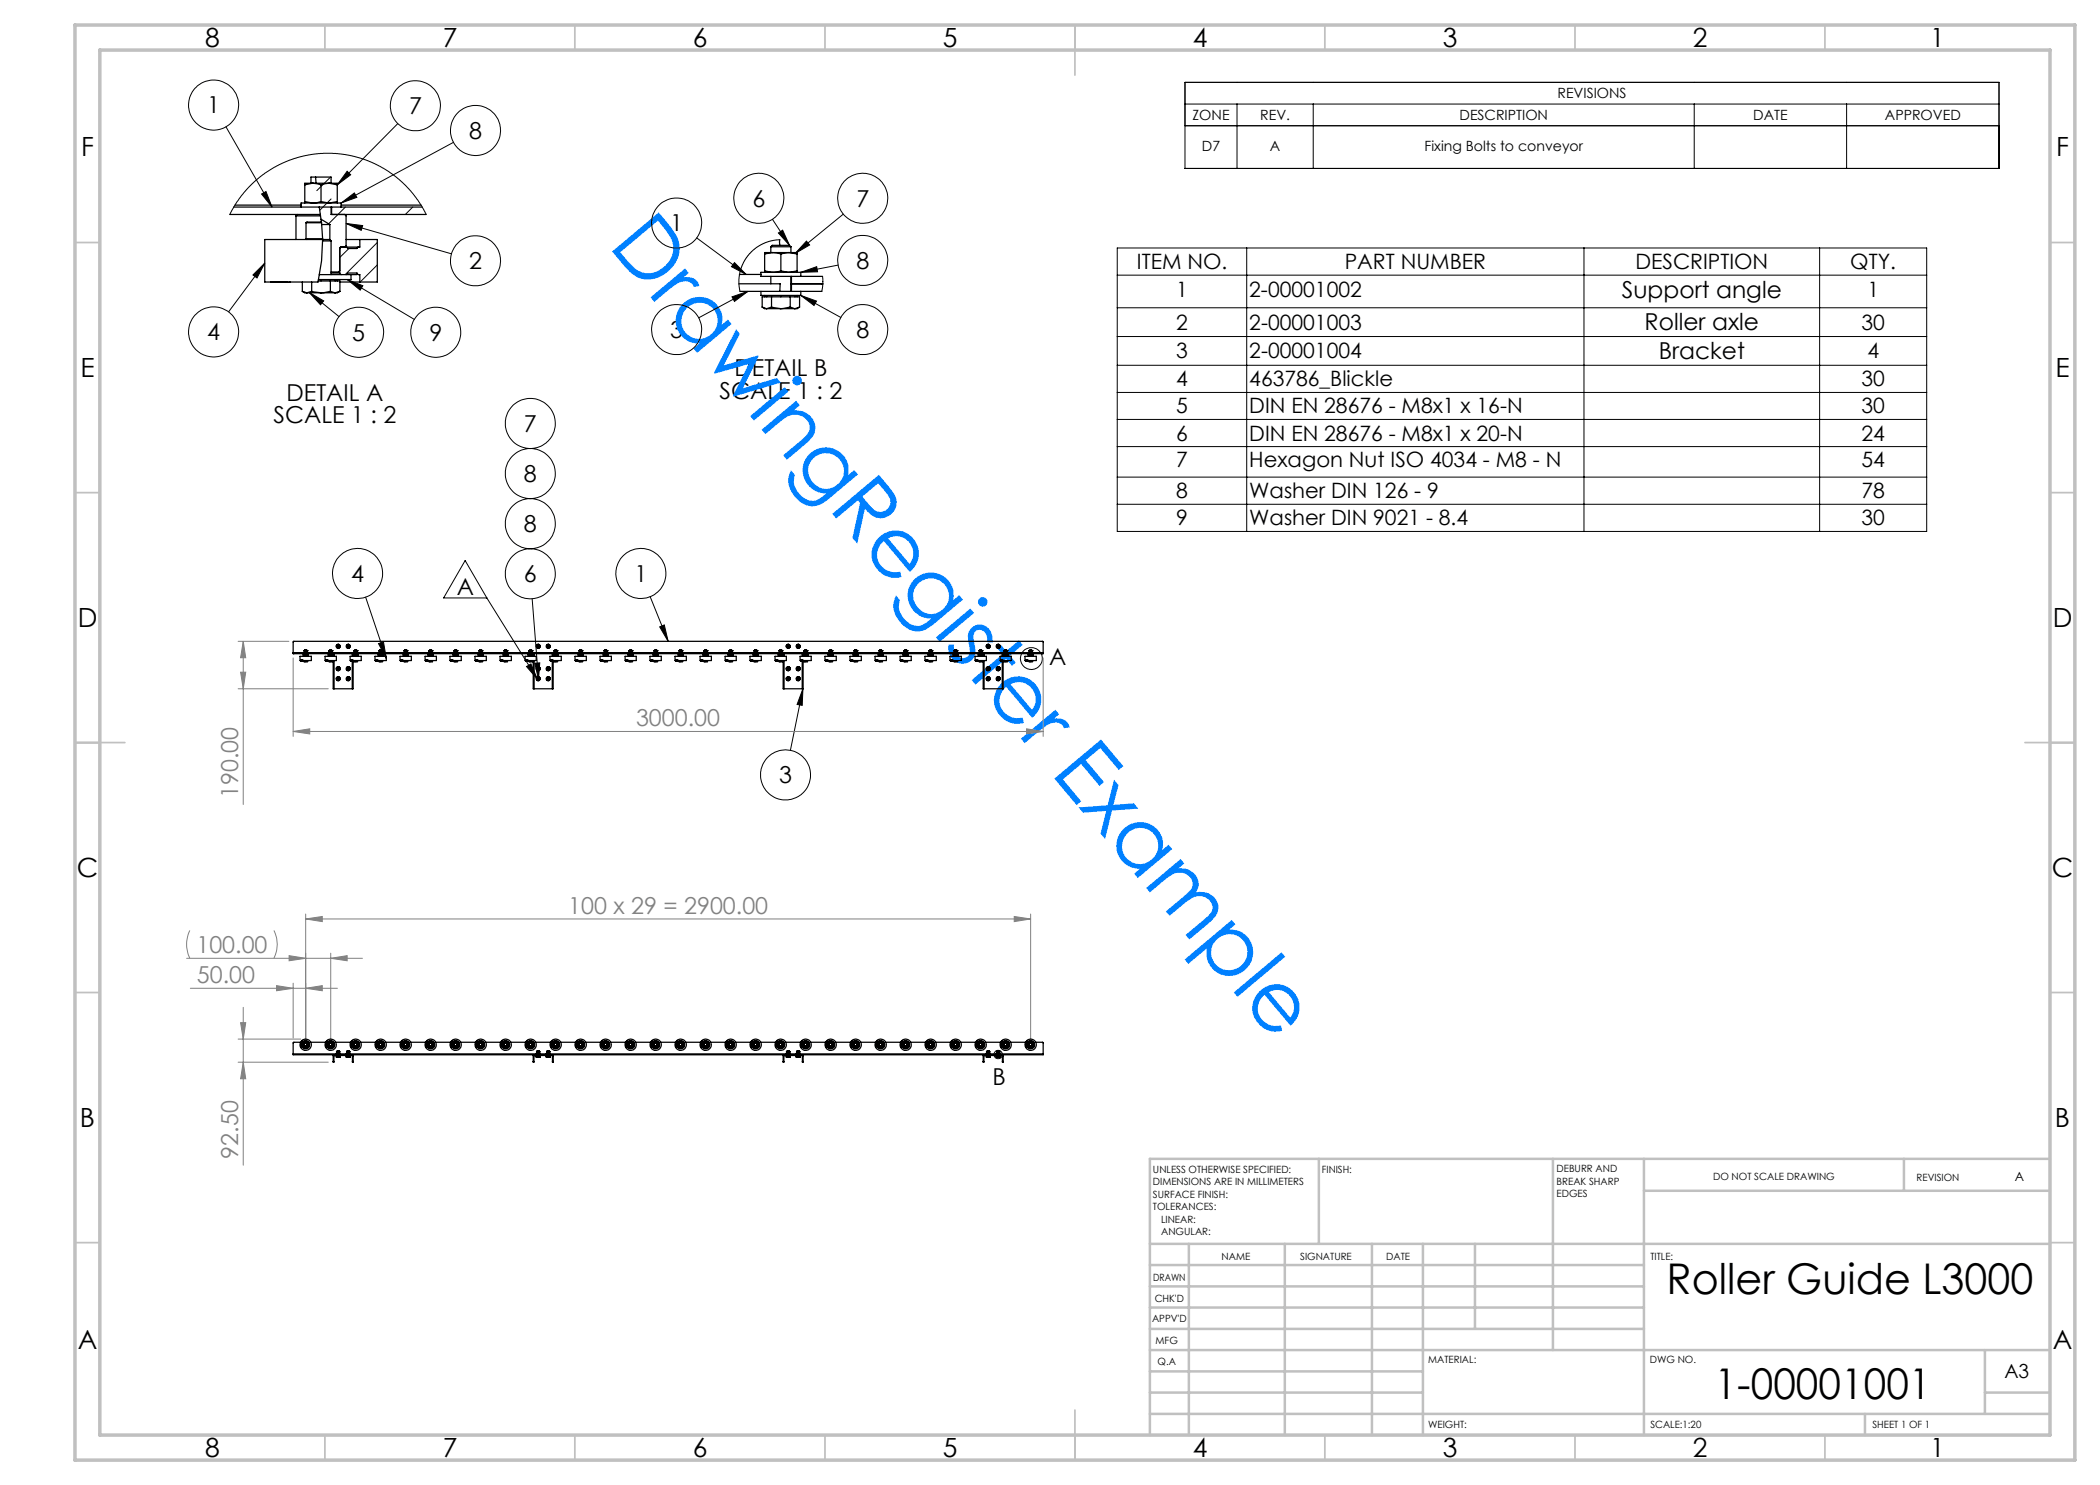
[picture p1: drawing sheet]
<svg xmlns="http://www.w3.org/2000/svg" width="420mm" height="297mm" viewBox="0 0 420 297" stroke-linecap="round" stroke-linejoin="round" font-family="sans-serif">
<defs><g id="words">
<text font-size="16.9" fill="#0080ff" x="121.5" y="49.2" transform="rotate(50 121.5 49.2)">DrawingRegister Example</text>
<g font-size="8.5">
<text x="333.3" y="258.8">Roller Guide L3000</text>
<text x="342.9" y="279.7">1-00001001</text>
</g>
<g font-size="5.3">
<text x="41" y="9.5">8</text>
<text x="88.5" y="9.5">7</text>
<text x="138.5" y="9.5">6</text>
<text x="188.5" y="9.5">5</text>
<text x="238.5" y="9.5">4</text>
<text x="288.5" y="9.5">3</text>
<text x="338.5" y="9.5">2</text>
<text x="386" y="9.5">1</text>
<text x="16.2" y="31.2">F</text>
<text x="411.2" y="31.2">F</text>
<text x="16.1" y="75.5">E</text>
<text x="411.1" y="75.5">E</text>
<text x="15.5" y="125.5">D</text>
<text x="410.5" y="125.5">D</text>
<text x="15.4" y="175.5">C</text>
<text x="410.4" y="175.5">C</text>
<text x="16" y="225.5">B</text>
<text x="411" y="225.5">B</text>
<text x="15.5" y="269.8">A</text>
<text x="410.5" y="269.8">A</text>
<text x="41" y="291.5">8</text>
<text x="88.5" y="291.5">7</text>
<text x="138.5" y="291.5">6</text>
<text x="188.5" y="291.5">5</text>
<text x="238.5" y="291.5">4</text>
<text x="288.5" y="291.5">3</text>
<text x="338.5" y="291.5">2</text>
<text x="386" y="291.5">1</text>
</g>
<g font-size="4.7">
<text x="41.4" y="22.7">1</text>
<text x="81.8" y="22.8">7</text>
<text x="93.8" y="27.8">8</text>
<text x="150.5" y="41.3">6</text>
<text x="171.3" y="41.3">7</text>
<text x="134.1" y="46.3">1</text>
<text x="93.8" y="53.8">2</text>
<text x="171.3" y="53.8">8</text>
<text x="324.4" y="59.5">Support angle</text>
<text x="41.4" y="68.1">4</text>
<text x="70.4" y="68.1">5</text>
<text x="85.9" y="68.1">9</text>
<text x="134.1" y="67.6">3</text>
<text x="171.3" y="67.6">8</text>
<text x="328.9" y="66.1">Roller axle</text>
<text x="331.7" y="71.8">Bracket</text>
<text x="146.9" y="75.2">DETAIL B</text>
<text x="57.3" y="80.1">DETAIL A</text>
<text x="143.9" y="79.7">SCALE 1 : 2</text>
<text x="54.7" y="84.6">SCALE 1 : 2</text>
<text x="104.8" y="86.4">7</text>
<text x="104.8" y="96.4">8</text>
<text x="104.8" y="106.4">8</text>
<text x="70.2" y="116.4">4</text>
<text x="91.4" y="119">A</text>
<text x="104.8" y="116.4">6</text>
<text x="126.9" y="116.4">1</text>
<text x="209.8" y="133">A</text>
<text x="155.8" y="156.7">3</text>
<text x="198.5" y="217.1">B</text>
</g>
<g font-size="4.7" fill="#808080">
<text x="127.2" y="145.3">3000.00</text>
<text x="47.6" y="159.6" transform="rotate(-90 47.6 159.6)">190.00</text>
<text x="113.7" y="182.8">100 x 29 = 2900.00</text>
<text x="39.3" y="190.6">100.00</text>
<text x="39.4" y="196.6">50.00</text>
<text x="47.6" y="231.7" transform="rotate(-90 47.6 231.7)">92.50</text>
</g>
<g font-size="4.2">
<text x="227.4" y="53.8">ITEM NO.</text>
<text x="269" y="53.8">PART NUMBER</text>
<text x="327.1" y="53.8">DESCRIPTION</text>
<text x="370.1" y="53.8">QTY.</text>
<text x="235.2" y="59.4">1</text>
<text x="249.9" y="59.4">2-00001002</text>
<text x="373.5" y="59.4">1</text>
<text x="235.2" y="65.9">2</text>
<text x="249.9" y="65.9">2-00001003</text>
<text x="372.3" y="65.9">30</text>
<text x="235.2" y="71.7">3</text>
<text x="249.9" y="71.7">2-00001004</text>
<text x="373.5" y="71.7">4</text>
<text x="235.2" y="77.3">4</text>
<text x="249.9" y="77.3">463786_Blickle</text>
<text x="372.3" y="77.3">30</text>
<text x="235.2" y="82.7">5</text>
<text x="249.9" y="82.7">DIN EN 28676 - M8x1 x 16-N</text>
<text x="372.3" y="82.7">30</text>
<text x="235.2" y="88.1">6</text>
<text x="249.9" y="88.1">DIN EN 28676 - M8x1 x 20-N</text>
<text x="372.3" y="88.1">24</text>
<text x="235.2" y="93.5">7</text>
<text x="249.9" y="93.5">Hexagon Nut ISO 4034 - M8 - N</text>
<text x="372.3" y="93.5">54</text>
<text x="235.2" y="99.7">8</text>
<text x="249.9" y="99.7">Washer DIN 126 - 9</text>
<text x="372.3" y="99.7">78</text>
<text x="235.2" y="105.1">9</text>
<text x="249.9" y="105.1">Washer DIN 9021 - 8.4</text>
<text x="372.3" y="105.1">30</text>
</g>
<text font-size="3.9" x="400.9" y="275.5">A3</text>
<g font-size="2.8">
<text x="311.5" y="19.7">REVISIONS</text>
<text x="238.5" y="24">ZONE</text>
<text x="252" y="24">REV.</text>
<text x="291.9" y="24">DESCRIPTION</text>
<text x="350.6" y="24">DATE</text>
<text x="377" y="24">APPROVED</text>
<text x="240.4" y="30.2">D7</text>
<text x="254" y="30.2">A</text>
<text x="284.9" y="30.2">Fixing Bolts to conveyor</text>
</g>
<text font-size="2.5" x="402.9" y="236.1">A</text>
<g font-size="2">
<text x="230.6" y="234.6">UNLESS OTHERWISE SPECIFIED:</text>
<text x="230.6" y="237.1">DIMENSIONS ARE IN MILLIMETERS</text>
<text x="230.6" y="239.6">SURFACE FINISH:</text>
<text x="264.4" y="234.6">FINISH:</text>
<text x="311.3" y="234.5">DEBURR AND</text>
<text x="311.3" y="237">BREAK SHARP</text>
<text x="311.3" y="239.5">EDGES</text>
<text x="342.6" y="236">DO NOT SCALE DRAWING</text>
<text x="383.3" y="236.2">REVISION</text>
<text x="230.6" y="242.1">TOLERANCES:</text>
<text x="232.2" y="244.6">LINEAR:</text>
<text x="232.2" y="247.1">ANGULAR:</text>
<text x="244.3" y="252">NAME</text>
<text x="260" y="251.9">SIGNATURE</text>
<text x="277.2" y="251.9">DATE</text>
<text x="330.1" y="251.9">TITLE:</text>
<text x="230.6" y="256.1">DRAWN</text>
<text x="230.9" y="260.3">CHK'D</text>
<text x="230.4" y="264.4">APPV'D</text>
<text x="231.1" y="268.8">MFG</text>
<text x="231.5" y="273">Q.A</text>
<text x="285.6" y="272.5">MATERIAL:</text>
<text x="330" y="272.5">DWG NO.</text>
<text x="285.6" y="285.5">WEIGHT:</text>
<text x="330.1" y="285.6">SCALE:1:20</text>
<text x="374.5" y="285.6">SHEET 1 OF 1</text>
</g>
</g></defs>
<g fill="none" stroke="#000" stroke-width=".2">
<path d="M237 16.5h162.8v17.2h-162.8zM45.2 25.4l9.2 16M52.3 38.8l.9-.5 1.2 3.1zM69.4 34.3l.7 .7-2.6 2zM79.6 24.7l-12.1 12.3M90.7 28.5l-22.5 12.1M237 25.1h162.8M237 20.8h162.8M247.4 20.8v12.9M262.6 20.8v12.9M338.8 20.8v12.9M369.3 20.8v12.9"/>
<path d="M53 52.6l-1.6 3-.8-.6zM53 52.6l-7.3 9.8M61.8 58.5l2.9 1.7-.6 .8zM61.8 58.5l6 4.8M68.2 40.6l2.7-2 .5 .9zM69.2 44.7l3.3 .4-.3 1zM69.2 44.7l21.1 6.1M69.5 55.9l3.1 1.2-.6 .9zM69.5 55.9l13.4 8M139.3 47.6l9.9 7.3M146.4 59.4l3.2-1.1-2.7 2zM146.9 52.5l2.3 2.4-2.9-1.6z"/>
<path d="M149.6 58.3l-9.9 5.3M154.5 43.8l3.4 5.3M155.7 46.6l.8-.6 1.4 3.1zM160.2 59.1l3.1 1.1-.5 .9zM160.2 54.5l3.1-1.2 .2 1.1zM160.2 59.1l8 4.4M161.3 48.2l.6 .8-2.9 1.7zM167.6 53l-7.4 1.5M168.7 42.8l-9.7 7.9M223.4 49.6h161.9v56.7h-161.9zM223.4 55h161.9M249.3 49.6v56.7"/>
<path d="M316.8 49.6v56.7M363.9 49.6v56.7M223.4 61.6h161.9M223.4 67.3h161.9M223.4 73.1h161.9M223.4 78.5h161.9M223.4 83.9h161.9M223.4 89.3h161.9M223.4 95.4h161.9M73.1 119.4l4.2 12.3M93 112.1l4.4 7.5h-8.7zM97.4 119.6l10.1 16.3"/>
<path d="M106.4 119.8l1.3 16.1M130 119.3l3.6 9M223.4 100.9h161.9M75.7 128.7l1-.3 .6 3.3zM105.3 133.3l.9-.5 1.3 3.1zM107 132.6h.9l-.2 3.3zM131.9 125.4l1-.4 .7 3.3zM160.6 137.8l-2.5 12.3M160.6 137.8l-.2 3.3-1-.2z"/>
<circle cx="42.7" cy="21" r="5"/>
<circle cx="83.1" cy="21.1" r="5"/>
<circle cx="95.1" cy="26.1" r="5"/>
<circle cx="151.7" cy="39.7" r="5"/>
<circle cx="172.5" cy="39.7" r="5"/>
<circle cx="95.1" cy="52.2" r="5"/>
<circle cx="135.3" cy="44.6" r="5"/>
<circle cx="172.5" cy="52.1" r="5"/>
<circle cx="42.7" cy="66.4" r="5"/>
<circle cx="71.7" cy="66.4" r="5"/>
<circle cx="87.2" cy="66.4" r="5"/>
<circle cx="135.3" cy="65.9" r="5"/>
<circle cx="172.5" cy="65.9" r="5"/>
<circle cx="106.1" cy="94.7" r="5"/>
<circle cx="106.1" cy="84.7" r="5"/>
<circle cx="71.5" cy="114.7" r="5"/>
<circle cx="106.1" cy="114.8" r="5"/>
<circle cx="106.1" cy="104.7" r="5"/>
<circle cx="128.2" cy="114.7" r="5"/>
<circle cx="206.3" cy="131.7" r="2.18"/>
<circle cx="157.1" cy="155" r="5"/>
<circle cx="199.6" cy="210.9" r=".85"/>
</g>
<g fill="none" stroke="#808080" stroke-width=".2">
<path d="M47.6 137.8h18.1M47.6 128.3h10.2M48.1 134.4h1l-.5 3.4zM48.6 128.3l.5 3.2h-1zM48.6 128.3v32.6M58.6 131.6v15.7M208.6 131.6v15.7M58.6 146.3l3.3-.5v1zM58.6 146.3h150M205.3 145.8l3.3 .5-3.3 .5zM37.3 191.7h35.2M38 186.1a6.4 6.4 0 0 0 0 5.6"/>
<path d="M38.1 197.7h29.4M54.8 186.1a6.1 6.1 0 0 1 0 5.6M55.3 197.1l3.3 .6-3.3 .5zM57.8 191.1l3.3 .6-3.3 .5zM58.6 196.6v11M61.1 197.7l3.4-.6v1.1zM61.1 183.8l3.4-.5v1zM61.1 182.8v25.2M61.1 183.8h145M66.1 191.7l3.3-.6v1.1zM66.1 190.6v17.4M202.8 183.3l3.3 .5-3.3 .5z"/>
<path d="M206.1 182.8v25.2M47.6 207.8h12.5M47.6 212.4h18.1M48.1 204.5h1l-.5 3.3zM48.6 212.4l.5 3.4h-1zM48.6 201.5v31.5"/>
</g>
<g fill="none" stroke="#c0c0c0" stroke-width=".35">
<path d="M65 5v5M115 5v5M165 5v5M215 5v10M265 5v5M315 5v5M365 5v5M15 48.5h5M410 48.5h5M15 98.5h5M410 98.5h5M15 148.5h10"/>
<path d="M405 148.5h10M15 198.5h5M410 198.5h5M15 248.5h5M410 248.5h5M65 287v5M115 287v5M165 287v5M215 282v10M265 287v5M315 287v5M365 287v5"/>
</g>
<g fill="none" stroke="#c0c0c0" stroke-width=".5">
<path d="M263.8 231.8v17M310.6 231.8v38.2M328.8 231.8v55.2M328.8 238.2h81.2M380.8 231.8v6.4M410 231.8h-180v55.2M230 248.8h180M230 257.3h98.8M230 253h98.8M237.8 248.8v38.2M257 248.8v38.2M274.4 248.8v38.2"/>
<path d="M284.6 248.8v38.2M295 248.8v17M230 265.8h98.8M230 261.5h98.8M230 278.5h54.6M230 274.3h54.6M230 270h180M397 278.5h13M397 270v12.8M230 282.8h180M373 282.8v4.2"/>
</g>
<path d="M15 5h400v287h-400zM20 10h390v277h-390z" fill="none" stroke="#c0c0c0" stroke-width=".7"/>
<path d="M75.7 128.7l1-.3 .6 3.3zM131.9 125.4l1-.4 .7 3.3zM160.6 137.8l-.2 3.3-1-.2zM105.3 133.3l.9-.5 1.3 3.1zM107 132.6h.9l-.2 3.3zM69.4 34.3l.7 .7-2.6 2zM68.2 40.6l2.7-2 .5 .9zM69.2 44.7l3.3 .4-.3 1zM69.5 55.9l3.1 1.2-.6 .9zM61.8 58.5l2.9 1.7-.6 .8zM53 52.6l-1.6 3-.8-.6zM52.3 38.8l.9-.5 1.2 3.1zM161.3 48.2l.6 .8-2.9 1.7zM155.7 46.6l.8-.6 1.4 3.1zM160.2 59.1l3.1 1.1-.5 .9zM160.2 54.5l3.1-1.2 .2 1.1zM146.4 59.4l3.2-1.1-2.7 2zM146.9 52.5l2.3 2.4-2.9-1.6z" fill="#000"/>
<g fill="#808080">
<path d="M61.1 183.8l3.4-.5v1zM202.8 183.3l3.3 .5-3.3 .5z"/>
<path d="M58.6 146.3l3.3-.5v1zM205.3 145.8l3.3 .5-3.3 .5z"/>
<path d="M48.1 204.5h1l-.5 3.3zM48.6 212.4l.5 3.4h-1z"/>
<path d="M48.1 134.4h1l-.5 3.4zM48.6 128.3l.5 3.2h-1z"/>
<path d="M55.3 197.1l3.3 .6-3.3 .5zM61.1 197.7l3.4-.6v1.1z"/>
<path d="M57.8 191.1l3.3 .6-3.3 .5zM66.1 191.7l3.3-.6v1.1z"/>
</g>
<g fill="none" stroke="#000" stroke-width=".25">
<path d="M61 37v3.3M62.6 36.7l-1.6 .3M62.6 36.7l1.6 .3M62.6 36.7h3.2M62.6 36.7h-1.6v.3M63.1 35.4h-.9v1.3M63.1 35.4h3.1v1.3M63.1 35.4l.1 1.3M64.2 37v3.3M65.8 36.7l-1.6 .3M65.8 36.7h1.7v.3M65.8 36.7l1.7 .3"/>
<path d="M67.5 37v3.3M46 42.9h18.1M46.7 41.4h17.2M47 41h13.2M53 47.9h11.5l-.2 4.3-.7 4.2h-10.6zM54.2 56.4v.1M54.3 56.4v.1M54.3 56.5h.2M54.6 56.4h.5M54.6 56.4v.1M54.9 56.4v.1M55 56.4v.1"/>
<path d="M55.3 56.4l.3 .1M55.4 56.4v.1M55.5 56.4v.1M55.6 56.4v.1M55.7 56.4h.1M56 56.4v.1M56 56.4h.2M56.2 56.4v.1M56.4 56.4l.1 .1M56.6 56.4h.1M56.9 56.4h1.1M57.1 56.4v.1"/>
<path d="M57.3 56.4v.1M57.4 56.4v.1M58 56.4v.1M59.2 43.2h4.9M59.2 43.2v4.7M59.5 42.9l-.3 .3M60.2 41.4v-.8h8v.8M60.5 58.3l.9 .3M60.5 58.3l.5 .3h.4M60.5 56.4v1.9M61 40.3a4.8 4.8 0 0 0 3.2 0M61 40.3v.3"/>
<path d="M61.2 47.8l.2 .1M61.2 44.6v3.2M61.2 47.8h3.3M61.2 44.6h3.1M61.4 58.6h2.8M62.3 58.3l1.9 .3M62.3 58.3l-.9 .3M62.3 56.4v1.9M63.6 56.2h4.4v2.1M63.9 41.4l.2 1.5M63.9 54.9h6.3v1h-6.5M63.9 41.4h4.3"/>
<path d="M64.1 42.9v.3M64.1 43.2l.2 1.2M64.2 58.6h2.8M64.2 40.3l1.5 .3 1.8-.3M64.2 43.8l1.8 1.1M64.3 44.4h-3l-.1 .2M64.3 44.4v.2M64.3 44.6l.2 3.2M64.3 44.9h1.7M64.5 47.8v.1M64.5 47.9h.5a1.11 1.11 0 0 1 1.2 .3M64.6 48.2h1.6"/>
<path d="M66 44.9v3M66.1 58.3l-1.9 .3M66.1 58.3l.9 .3M66.1 56.2v2.1M66.2 54.6h1.7M66.2 41.4v1.5h19M66.2 48.2v6.7M66.3 41.4v1.5M67.5 40.3v.3M67.5 55.9v.3M67.9 54.6l.4 .3M67.9 54.1l-.2 .3h-1.5"/>
<path d="M68 56.4h4M68 58.3l-.5 .3h-.5M68 58.3l-1 .3M68.2 49.4l-.3 .3v4.9M68.2 49.4h1.1l.2 .3h1.9l.3-.3M68.2 41.4h16.2M68.2 41h16M68.3 49.4l-.4 .3M69 42.9l.2 .3v6l-.2 .2M69.2 47.9h2.8M69.2 54.9l.3-.3h1.9l.2 .3h.4v1.5M69.4 49.4h2.3"/>
<path d="M70.3 54.9h1.1M72 47.9v1.5h-.3M72 47.9h3.5v8.5h-3.5M147.8 56.8h8.2v1.5M147.9 54.9h4.3M148 58.3h8M152.2 54.5h8v.8h-8zM152.2 58.3v.8h8v-.8M152.9 54.2a4.8 4.8 0 0 0 3.3 0M152.9 54.2v.3M152.9 50.8v3.4M152.9 59.1v.3"/>
<path d="M154.2 49.4h4M154.2 49.4a1.11 1.11 0 0 1 1.2-.3h1.6a1.11 1.11 0 0 1 1.2 .3M154.2 49.4v1.1M154.2 55.3v1.5M154.3 59.4v2M154.6 50.5l-1.7 .3M154.6 50.5l1.6 .3M154.6 50.5h3.2M154.6 50.5h-1.7v.3M156 47.9v1.2M156 58.3h4.2M156.2 54.2l1.5 .3 1.7-.3"/>
<path d="M156.2 50.8v3.4M157.8 50.5l-1.6 .3M157.8 50.5h1.6v.3M157.8 50.5l1.6 .3M158 59.4v2M158.2 56.8h6.4M158.2 49.4v1.1M158.2 55.3v3M158.3 55.3v3M159.4 54.2v.3M159.4 50.8v3.4M159.4 59.1v.3"/>
<path d="M160.2 58.3h4.2M160.2 55.3h4.3M164.3 56.8h.3M152.4 61.4l1 .3M152.4 61.4l.5 .3h.5M152.4 61.4v-2h7.5v2M153.4 61.7h2.8M154.3 61.4l1.9 .3M154.3 61.4l-.9 .3M156.2 61.7h2.8M158 61.4l-1.8 .3M158 61.4l1 .3"/>
<path d="M159.9 61.4l-.5 .3h-.4M159.9 61.4l-.9 .3M58.8 130.7h-.2l.1-2.4h149.9v2.4h-.1M58.8 130.6v.1M58.8 130.7h149.7M58.8 130.6h149.7M60 131.3h2.3v.8h-2.3zM60.1 132.1h.1M60.2 132.1h.1M60.3 132.1h.1M60.4 132.1h.1M60.5 132.1h.1"/>
<path d="M60.7 132.3h.2M60.7 130.6h-2.1h.2M60.7 130.6h.8M60.7 132.1v.2M60.8 131.2l.1 .1M60.8 130.9h.6M60.8 130.5h.3M60.8 130.1h.2M60.8 130.1h.1M60.8 130.5h.1M60.8 131.2h.6M60.8 130.1v.4"/>
<path d="M60.8 130.9v.3M60.9 132.3h.2M60.9 130.1v-.1h.4v.1M61 132.3h.1M61 130.1h.3M61 132.1v.2M61 132.3h-.1M61 130.1h.1M61.1 132.3h.3M61.1 130.5h.4M61.1 130.1h.2M61.1 130.1v.4"/>
<path d="M61.3 132.3h-.2M61.3 132.3h.1M61.3 130.1h.2M61.3 132.1v.2M61.4 131.2v.1M61.4 130.9h.1M61.4 130.9v.3M61.5 130.1h.1M61.5 130.5h.1M61.5 130.1v.4M61.5 132.3h-.1M61.5 132.1v.2"/>
<path d="M61.5 130.6h4.2M61.6 130.7v.1M61.6 130.8h-1v.5M61.6 130.8v.5M65 131.3h2.3v.8h-2.3zM65.1 132.1h.1M65.1 132.1h.4M65.2 132.1h.1M65.3 132.1h.1M65.4 132.1h.1M65.5 132.1h.1M65.7 130.6h.8"/>
<path d="M65.8 132.3h.1M65.8 132.1v.2M65.8 130.5h.3M65.8 130.1h.2M65.8 130.5h.1M65.8 130.1h.1M65.8 130.1v.4M65.8 130.9h.1M65.8 130.9h.6M65.8 131.2h.6M65.8 131.2l.1 .1M65.8 130.9v.3"/>
<path d="M65.9 132.3h.2M65.9 130.9h.5M65.9 130.1v-.1h.4v.1M65.9 132.1v.2M65.9 132.3h.1M66 130.1h.3M66 130.1h.1M66.1 132.3h.3M66.1 130.5h.4M66.1 130.1h.2M66.1 130.1v.4M66.3 130.1h.2"/>
<path d="M66.3 132.3h-.2M66.3 132.3h.1M66.3 132.1v.2M66.4 132.3h.1M66.4 131.2v.1M66.4 130.9h.1M66.4 130.9v.3M66.5 130.5h.1M66.5 130.1h.1M66.5 130.1v.4M66.5 132.1v.2M66.5 130.6h4.2"/>
<path d="M66.6 130.7v.1M66.6 132.1v5.7h.2M66.6 130.8h-.9v.5M66.6 130.7v.6M66.8 137.8h3.6M66.8 130.7v.6M66.8 132.1v5.7M67.3 135.7l.2 .3M67.3 133.7l.2 .3M67.3 133.7v.2l.2 .1M67.3 129.3l.2 .2M67.5 135.5h.3"/>
<path d="M67.5 136h.3M67.5 135.5l-.2 .2M67.5 136l.1 .1 .2-.1M67.5 133.5h.3M67.5 134h.3M67.5 133.5l-.2 .2M67.5 134l.1 .1 .2-.1M67.5 129h.3M67.5 129.5h.3M67.5 129l-.2 .3M67.6 135.4l-.1 .1M67.6 128.9l-.1 .1"/>
<path d="M67.6 135.4l.2 .1M67.6 128.9l.2 .1M67.8 135.5l.1 .2M67.8 133.5l.1 .2M67.8 129l.1 .3M67.9 135.7l-.1 .3M67.9 133.7l-.1 .3M67.9 129.3l-.1 .2M69.3 133.7l.2 .3M69.3 135.7l.2 .3M69.3 129.3l.2 .2M69.5 133.5h.3"/>
<path d="M69.5 134h.3M69.5 133.5l-.2 .2M69.5 134l.1 .1 .2-.1M69.5 135.5h.3M69.5 136h.3M69.5 135.5l-.2 .2M69.5 136l.1 .1 .2-.1M69.5 129h.3M69.5 129.5h.3M69.5 129l-.2 .3M69.6 135.4l-.1 .1M69.6 128.9l-.1 .1"/>
<path d="M69.6 135.4l.2 .1M69.6 128.9l.2 .1M69.8 133.5l.2 .2M69.8 135.5l.2 .2M69.8 129l.2 .3M70 133.7l-.2 .3M70 135.7l-.2 .3M70 129.3l-.2 .2M70 131.3h2.2v.8h-2.2zM70.1 132.1h.1M70.1 132.1h.4M70.2 132.1h.1"/>
<path d="M70.3 132.1h.1M70.4 132.1h.1M70.4 130.7v.6M70.4 132.1v5.7M70.5 132.1h.1M70.6 132.1v5.7h-.2M70.6 130.8h1M70.6 130.7v.6M70.7 130.7l-.1 .1M70.7 130.6h.8M70.8 132.3h.1M70.8 132.1v.2"/>
<path d="M70.8 130.5h.3M70.8 130.1h.2M70.8 130.1h.1M70.8 130.5h.1M70.8 130.1v.4M70.8 132.3h.3M70.8 130.9h.1M70.8 130.9h.6v.3M70.8 131.2h.6M70.8 131.2l.1 .1M70.8 130.9v.3M70.9 130.9h.5"/>
<path d="M70.9 132.3h.2M70.9 130.1v-.1h.4v.1M70.9 132.1v.2M70.9 132.3h-.1M71 130.1h.3M71 130.1h.1M71.1 132.3h.3M71.1 130.5h.4M71.1 130.1h.2M71.1 130.1v.4M71.3 130.1h.2M71.3 132.3h-.2"/>
<path d="M71.3 132.3h.1M71.3 132.1v.2M71.4 131.2v.1M71.5 130.1h.1M71.5 130.5h.1M71.5 130.1v.4M71.5 132.3h-.1M71.5 132.1v.2M71.5 130.6h4.2M71.6 130.7v.1M71.6 130.8v.5M75 131.3h2.3v.8h-2.3z"/>
<path d="M75.1 132.1h.1M75.2 132.1h.1M75.3 132.1h.1M75.4 132.1h.1M75.5 132.1h.1M75.6 130.8h1v.5M75.6 130.8v.5M75.7 130.7l-.1 .1M75.7 130.6h.8M75.8 132.3h.1M75.8 132.1v.2M75.8 130.5h.3"/>
<path d="M75.8 130.1h.2M75.8 130.5h.1M75.8 130.1h.1M75.8 130.1v.4M75.8 132.3h.3M75.8 130.9h.6M75.8 130.9h.1M75.8 130.9v.3h.6M75.9 130.1v-.1h.4v.1M76 132.3h.1M76 132.1v.2M76 132.3h-.2"/>
<path d="M76 130.1h.3M76 130.1h.1M76.1 132.3h.3M76.1 130.1h.2M76.1 130.5h.3M76.1 130.1v.4M76.3 132.3h-.2M76.3 132.3h.1M76.3 130.1h.1M76.3 132.1v.2M76.4 131.2v.1M76.4 130.1h.1"/>
<path d="M76.4 130.5h.1M76.4 130.1v.4M76.4 130.9v.3M76.5 132.3h-.1M76.5 132.1v.2M76.5 130.6h4.3M80 131.3h2.3v.8h-2.3zM80.2 132.1h.1M80.2 132.1h.3M80.3 132.1h.1M80.4 132.1h.1M80.5 132.1h.1"/>
<path d="M80.8 132.3h.1M80.8 130.6h.7M80.8 132.1v.2M80.8 131.2l.1 .1M80.8 130.9h.6M80.8 130.5h.3M80.8 130.1h.2M80.8 130.5h.1M80.8 130.1h.1M80.8 131.2h.6M80.8 130.1v.4M80.8 130.9v.3"/>
<path d="M80.9 132.3h.2M80.9 130.1v-.1h.5v.1M81 132.3h.1M81 130.1h.3M81 132.1v.2M81 132.3h-.1M81 130.1h.1M81.1 132.3h.3M81.1 130.1h.2M81.1 130.5h.4M81.1 130.1v.4M81.3 130.1h.2"/>
<path d="M81.3 132.3h-.2M81.3 132.3h.1M81.3 132.1v.2M81.4 131.2v.1M81.4 130.9h.1M81.4 130.9v.3M81.5 130.5h.1M81.5 130.1h.1M81.5 130.1v.4M81.5 132.3h-.1M81.5 132.1v.2M81.5 130.6h4.2"/>
<path d="M81.6 130.7v.1M81.6 130.8h-1v.5M81.6 130.8v.5M85 131.3h2.3v.8h-2.3zM85.1 132.1h.1M85.1 132.1h.2M85.2 132.1h.1M85.3 132.1h.1M85.4 132.1h.1M85.5 132.1h.1M85.6 130.8h1M85.6 130.8v.5"/>
<path d="M85.7 130.7l-.1 .1M85.7 130.6h.8M85.8 132.3h.1M85.8 132.1v.2M85.8 130.5h.3M85.8 130.1h.2M85.8 130.5h.1M85.8 130.1h.1M85.8 130.1v.4M85.8 130.9h.1M85.8 130.9h.6M85.8 131.2h.6"/>
<path d="M85.8 131.2l.1 .1M85.8 130.9v.3M85.9 132.3h.2M85.9 130.9h.5M85.9 130.1v-.1h.4v.1M85.9 132.1v.2M85.9 132.3h.1M86 130.1h.3M86 130.1h.1M86.1 132.3h.3M86.1 130.1h.2M86.1 130.5h.4"/>
<path d="M86.1 130.1v.4M86.3 130.1h.2M86.3 132.3h-.2M86.3 132.3h.1M86.3 132.1v.2M86.4 132.3h.1M86.4 131.2v.1M86.4 130.9h.1M86.4 130.9v.3M86.5 130.5h.1M86.5 130.1h.1M86.5 130.1v.4"/>
<path d="M86.5 132.1v.2M86.5 130.6h4.2M86.6 130.7v.1M86.6 130.8v.5M90 131.3h2.3v.8h-2.3zM90.1 132.1h.1M90.1 132.1h.2M90.2 132.1h.1M90.3 132.1h.1M90.4 132.1h.1M90.5 132.1h.1M90.6 130.8h1.1"/>
<path d="M90.6 130.8v.5M90.7 130.7l-.1 .1M90.7 130.6h.8M90.8 132.3h.1M90.8 132.1v.2M90.8 130.5h.3M90.8 130.1h.2M90.8 130.5h.1M90.8 130.1h.1M90.8 130.1v.4M90.8 132.3h.3M90.8 130.9h.6"/>
<path d="M90.8 130.9h.1M90.8 130.9h.6v.3M90.8 130.9v.3h.6M90.9 132.3h.2M90.9 130.1v-.1h.4v.1M90.9 132.1v.2M90.9 132.3h-.1M91 130.1h.3M91 130.1h.1M91.1 132.3h.3M91.1 130.5h.4M91.1 130.1h.2"/>
<path d="M91.1 130.1v.4M91.3 130.1h.2M91.3 132.3h-.2M91.3 132.3h.1M91.3 132.1v.2M91.4 132.3h.1M91.4 131.2v.1M91.5 130.5h.1M91.5 130.1h.1M91.5 130.1v.4M91.5 132.3h.1M91.5 132.1v.2"/>
<path d="M91.5 132.3h-.1M91.5 130.6h4.2M91.6 130.7l.1 .1M91.7 130.8v.5M95 131.3h2.3v.8h-2.3zM95.1 132.1h.1M95.2 132.1h.3M95.2 132.1h.1M95.3 132.1h.1M95.4 132.1h.1M95.5 132.1h.1M95.6 130.8h1v.5"/>
<path d="M95.6 130.8v.5M95.7 130.7l-.1 .1M95.7 132.3h.1M95.7 130.6h.8M95.7 132.1v.2M95.8 130.5h.3M95.8 130.1h.2M95.8 130.5h.1M95.8 130.1h.1M95.8 130.1v.4M95.8 132.3h.3M95.8 130.9h.6"/>
<path d="M95.8 130.9h.1M95.8 130.9v.3h.6M95.9 130.1v-.1h.4v.1M96 132.3h.1M96 130.1h.3M96 132.1v.2M96 132.3h-.2M96 130.1h.1M96.1 132.3h.3M96.1 130.1h.2M96.1 130.5h.3M96.1 130.1v.4"/>
<path d="M96.3 132.3h-.2M96.3 132.3h.1M96.3 130.1h.1M96.3 132.1v.2M96.4 131.2v.1M96.4 130.1h.1M96.4 130.5h.1M96.4 130.1v.4M96.4 130.9v.3M96.5 132.3h-.1M96.5 132.1v.2M96.5 130.6h4.2"/>
<path d="M100 131.3h2.3v.8h-2.3zM100.1 132.1h.1M100.2 132.1h.1M100.3 132.1h.1M100.3 132.1h.2M100.4 132.1h.1M100.5 132.1h.1M100.7 130.6h.8M100.8 132.3h.1M100.8 132.1v.2M100.8 131.2l.1 .1M100.8 130.9h.6"/>
<path d="M100.8 130.5h.3M100.8 130.1h.2M100.8 130.5h.1M100.8 130.1h.1M100.8 131.2h.6M100.8 130.1v.4M100.8 130.9v.3M100.9 132.3h.2M100.9 130.1v-.1h.4v.1M100.9 132.1v.2M100.9 132.3h.1M101 130.1h.3"/>
<path d="M101 130.1h.1M101.1 132.3h.3M101.1 130.5h.4M101.1 130.1h.2M101.1 130.1v.4M101.3 130.1h.2M101.3 132.3h-.2M101.3 132.3h.1M101.3 132.1v.2M101.4 131.2v.1M101.4 130.9h.1M101.4 130.9v.3"/>
<path d="M101.5 130.1h.1M101.5 130.5h.1M101.5 130.1v.4M101.5 132.3h-.1M101.5 132.1v.2M101.5 130.6h4.2M101.6 130.7v.1M101.6 130.8h-1v.5M101.6 130.8v.5M105 131.3h2.2v.8h-2.2zM105.1 132.1h.1M105.1 132.1h.4"/>
<path d="M105.2 132.1h.1M105.3 132.1h.1M105.4 132.1h.1M105.5 132.1h.1M105.6 130.8h1M105.6 130.8v.5M105.7 130.7l-.1 .1M105.7 130.6h.8M105.8 132.3h.1M105.8 132.1v.2M105.8 130.5h.4M105.8 130.1h.2"/>
<path d="M105.8 130.1h.1M105.8 130.5h.1M105.8 130.1v.4M105.8 130.9h.1M105.8 131.2l.1 .1M105.8 130.9h.6v.3M105.8 130.9v.3M105.8 131.2h.6M105.9 132.3h.3M105.9 130.9h.5M105.9 130.1v-.1h.4v.1M105.9 132.1v.2"/>
<path d="M105.9 132.3h.1M106 130.1h.3M106 130.1h.2M106.2 132.3h.2M106.2 130.5h.3M106.2 130.1h.1M106.2 130.1v.4M106.3 130.1h.2M106.3 132.3h-.1M106.3 132.3h.1M106.3 132.1v.2M106.4 132.3h.1"/>
<path d="M106.4 131.2v.1M106.5 130.5h.1M106.5 130.1h.1M106.5 130.1v.4M106.5 132.1v.2M106.5 130.6h4.2M106.6 130.7v.1M106.6 132.1v5.7h.2M106.6 130.7v.6M106.8 137.8h3.7M106.8 130.7v.6M106.8 132.1v5.7"/>
<path d="M107.3 133.7l.2 .3M107.3 135.7l.2 .3M107.3 129.3l.2 .2M107.5 133.5h.3M107.5 134h.3M107.5 133.5l-.2 .2M107.5 134l.1 .1 .2-.1M107.5 135.5h.3M107.5 136h.3M107.5 135.5l-.2 .2M107.5 136l.1 .1 .2-.1M107.5 129h.3"/>
<path d="M107.5 129.5h.3M107.5 129l-.2 .3M107.6 135.4l-.1 .1M107.6 128.9l-.1 .1M107.6 135.4l.2 .1M107.6 128.9l.2 .1M107.8 133.5l.1 .2M107.8 135.5l.1 .2M107.8 129l.1 .3M107.9 133.7l-.1 .3M107.9 135.7l-.1 .3M107.9 129.3l-.1 .2"/>
<path d="M109.3 133.7l.2 .3M109.3 135.7l.2 .3M109.3 129.3l.2 .2M109.5 133.5h.3M109.5 134h.3M109.5 133.5l-.2 .2M109.5 134l.1 .1 .2-.1M109.5 135.5h.3M109.5 136h.3M109.5 135.5l-.2 .2M109.5 136l.1 .1 .2-.1M109.5 129h.3"/>
<path d="M109.5 129.5h.3M109.5 129l-.2 .3M109.6 135.4l-.1 .1M109.6 128.9l-.1 .1M109.6 135.4l.2 .1M109.6 128.9l.2 .1M109.8 133.5l.2 .2M109.8 135.5l.2 .2M109.8 129l.2 .3M110 133.7l-.2 .3M110 133.7v.2l-.2 .1M110 135.7l-.2 .3"/>
<path d="M110 129.3l-.2 .2M110 131.3h2.3v.8h-2.3zM110.1 132.1h.1M110.2 132.1h.1M110.3 132.1h.1M110.4 132.1h.1M110.5 132.1h.1M110.5 130.7v.6M110.5 132.1v5.7M110.6 132.1v5.7h-.1M110.6 130.8h1v.5M110.6 130.7v.6"/>
<path d="M110.7 130.7l-.1 .1M110.7 130.6h.8M110.8 132.3h.1M110.8 132.1v.2M110.8 130.5h.3M110.8 130.1h.2M110.8 130.1h.1M110.8 130.5h.1M110.8 130.1v.4M110.8 132.3h.3M110.8 130.9h.6M110.8 130.9h.1"/>
<path d="M110.8 130.9h.6v.3M110.8 130.9v.3h.6M110.9 132.3h.2M110.9 130.1v-.1h.4v.1M110.9 132.1v.2M110.9 132.3h-.1M111 130.1h.3M111 130.1h.1M111.1 132.3h.3M111.1 130.5h.3M111.1 130.1h.2M111.1 130.1v.4"/>
<path d="M111.3 130.1h.1M111.3 132.3h-.2M111.3 132.3h.1M111.3 132.1v.2M111.4 131.2v.1M111.4 130.5h.1M111.4 130.1h.1M111.4 130.1v.4M111.5 132.3h-.1M111.5 132.1v.2M111.5 130.6h4.2M115 131.3h2.3v.8h-2.3z"/>
<path d="M115.1 132.1h.1M115.2 132.1h.3M115.2 132.1h.1M115.3 132.1h.1M115.4 132.1h.1M115.5 132.1h.1M115.6 130.8h1M115.6 130.8v.5M115.7 130.7l-.1 .1M115.7 132.3h.2M115.7 130.6h.8M115.7 132.1v.2"/>
<path d="M115.8 130.5h.3M115.8 130.1h.2M115.8 130.5h.1M115.8 130.1h.1M115.8 130.1v.4M115.9 132.3h.2M115.9 130.9h.6M115.9 130.9h.1M115.9 130.9v.3h.6M115.9 130.1v-.1h.4v.1M116 132.3h.1M116 130.1h.3"/>
<path d="M116 132.1v.2M116 132.3h-.1M116 130.1h.1M116.1 132.3h.3M116.1 130.5h.4M116.1 130.1h.2M116.1 130.1v.4M116.3 132.3h-.2M116.3 132.3h.1M116.3 130.1h.2M116.3 132.1v.2M116.5 131.2l-.1 .1"/>
<path d="M116.5 130.5h.1M116.5 130.1h.1M116.5 130.1v.4M116.5 130.9v.3M116.5 132.3h-.1M116.5 132.1v.2M116.5 130.6h4.2M116.6 130.7v.1M116.6 130.8v.5M120 131.3h2.3v.8h-2.3zM120.1 132.1h.1M120.2 132.1h.1"/>
<path d="M120.3 132.1h.1M120.3 132.1h.2M120.4 132.1h.1M120.5 132.1h.1M120.7 130.6h.8M120.8 132.3h.1M120.8 132.1v.2M120.8 130.9h.1M120.8 130.5h.3M120.8 130.1h.2M120.8 130.1h.1M120.8 130.5h.1"/>
<path d="M120.8 130.9h.6M120.8 131.2h.6M120.8 131.2l.1 .1M120.8 130.1v.4M120.8 130.9v.3M120.9 132.3h.2M120.9 130.9h.5M120.9 130.1v-.1h.4v.1M120.9 132.1v.2M120.9 132.3h.1M121 130.1h.3M121 130.1h.1"/>
<path d="M121.1 132.3h.3M121.1 130.1h.2M121.1 130.5h.4M121.1 130.1v.4M121.3 130.1h.2M121.3 132.3h-.2M121.3 132.3h.1M121.3 132.1v.2M121.4 132.3h.1M121.4 131.2v.1M121.4 130.9h.1M121.4 130.9v.3"/>
<path d="M121.5 130.1h.1M121.5 130.5h.1M121.5 130.1v.4M121.5 132.1v.2M121.5 130.6h4.2M121.6 130.7v.1M121.6 130.8h-1v.5M121.6 130.8v.5M125 131.3h2.2v.8h-2.2zM125.1 132.1h.4M125.2 132.1h.1M125.3 132.1h.1"/>
<path d="M125.4 132.1h.1M125.5 132.1h.1M125.6 130.8h1M125.6 130.8v.5M125.7 130.7l-.1 .1M125.7 130.6h.8M125.8 132.3h.1M125.8 132.1v.2M125.8 130.5h.3M125.8 130.1h.2M125.8 130.5h.1M125.8 130.1h.1"/>
<path d="M125.8 130.1v.4M125.8 132.3h.3M125.8 130.9h.1M125.8 130.9h.6v.3M125.8 131.2h.6M125.8 131.2l.1 .1M125.8 130.9v.3M125.9 130.9h.5M125.9 132.3h.2M125.9 130.1v-.1h.4v.1M125.9 132.1v.2M125.9 132.3h-.1"/>
<path d="M126 130.1h.3M126 130.1h.1M126.1 132.3h.3M126.1 130.1h.2M126.1 130.5h.4M126.1 130.1v.4M126.3 130.1h.2M126.3 132.3h-.2M126.3 132.3h.1M126.3 132.1v.2M126.4 131.2v.1M126.5 130.1h.1"/>
<path d="M126.5 130.5h.1M126.5 130.1v.4M126.5 132.3h-.1M126.5 132.1v.2M126.5 130.6h4.2M126.6 130.7v.1M126.6 130.8v.5M130 131.3h2.3v.8h-2.3zM130.1 132.1h.1M130.2 132.1h.3M130.2 132.1h.1M130.3 132.1h.1"/>
<path d="M130.4 132.1h.1M130.5 132.1h.1M130.6 130.8h1v.5M130.6 130.8v.5M130.7 130.7l-.1 .1M130.7 130.6h.9M130.8 132.3h.1M130.8 132.1v.2M130.8 130.5h.3M130.8 130.1h.2M130.8 130.5h.1M130.8 130.1h.1"/>
<path d="M130.8 130.1v.4M130.8 132.3h.3M130.8 130.9h.6M130.8 130.9h.1M130.8 130.9v.3h.6M131 132.3h.1M131 130.1v-.1h.3v.1M131 132.1v.2M131 132.3h-.2M131 130.1h.3M131 130.1h.1M131.1 132.3h.3"/>
<path d="M131.1 130.5h.3M131.1 130.1h.2M131.1 130.1v.4M131.3 130.1h.1M131.3 132.3h-.2M131.3 132.3h.1M131.3 132.1v.2M131.4 131.2v.1M131.4 130.1h.1M131.4 130.5h.1M131.4 130.1v.4M131.4 130.9v.3"/>
<path d="M131.5 132.3h-.1M131.5 132.1v.2M131.6 130.6h4.1M135 131.3h2.3v.8h-2.3zM135.1 132.1h.1M135.2 132.1h.3M135.2 132.1h.1M135.3 132.1h.1M135.4 132.1h.1M135.5 132.1h.1M135.7 132.3h.2M135.7 130.6h.8"/>
<path d="M135.7 132.1v.2M135.8 131.2l.1 .1M135.8 130.9h.6M135.8 130.5h.3M135.8 130.1h.2M135.8 130.1h.1M135.8 130.5h.1M135.8 131.2h.6M135.8 130.1v.4M135.8 130.9v.3M135.9 132.3h.2M135.9 130.1v-.1h.4v.1"/>
<path d="M136 132.3h.1M136 130.1h.3M136 132.1v.2M136 132.3h-.1M136 130.1h.1M136.1 132.3h.3M136.1 130.5h.4M136.1 130.1h.2M136.1 130.1v.4M136.3 132.3h-.2M136.3 132.3h.1M136.3 130.1h.2"/>
<path d="M136.3 132.1v.2M136.4 131.2v.1M136.4 130.9h.1M136.4 130.9v.3M136.5 130.1h.1M136.5 130.5h.1M136.5 130.1v.4M136.5 132.3h-.1M136.5 132.1v.2M136.5 130.6h4.2M136.6 130.7v.1M136.6 130.8h-1v.5"/>
<path d="M136.6 130.8v.5M140 131.3h2.3v.8h-2.3zM140.1 132.1h.1M140.1 132.1h.4M140.2 132.1h.1M140.3 132.1h.1M140.4 132.1h.1M140.5 132.1h.1M140.6 130.8h1M140.6 130.8v.5M140.7 130.7l-.1 .1M140.7 130.6h.8"/>
<path d="M140.8 132.3h.1M140.8 132.1v.2M140.8 130.5h.3M140.8 130.1h.2M140.8 130.5h.1M140.8 130.1h.1M140.8 130.1v.4M140.8 130.9h.1M140.8 130.9h.6M140.8 131.2h.6M140.8 131.2l.1 .1M140.8 130.9v.3"/>
<path d="M140.9 132.3h.2M140.9 130.9h.5M140.9 130.1v-.1h.4v.1M140.9 132.1v.2M140.9 132.3h.1M141 130.1h.3M141 130.1h.1M141.1 132.3h.3M141.1 130.1h.2M141.1 130.5h.4M141.1 130.1v.4M141.3 130.1h.2"/>
<path d="M141.3 132.3h-.2M141.3 132.3h.1M141.3 132.1v.2M141.4 132.3h.1M141.4 131.2v.1M141.4 130.9h.1M141.4 130.9v.3M141.5 130.5h.1M141.5 130.1h.1M141.5 130.1v.4M141.5 132.1v.2M141.5 130.6h4.2"/>
<path d="M141.6 130.7v.1M141.6 130.8v.5M145 131.3h2.2v.8h-2.2zM145.1 132.1h.1M145.1 132.1h.2M145.2 132.1h.1M145.3 132.1h.1M145.4 132.1h.1M145.5 132.1h.1M145.6 130.8h1M145.6 130.8v.5M145.7 130.7l-.1 .1"/>
<path d="M145.7 130.6h.8M145.8 132.3h.1M145.8 132.1v.2M145.8 130.5h.3M145.8 130.1h.2M145.8 130.1h.1M145.8 130.5h.1M145.8 130.1v.4M145.8 132.3h.3M145.8 130.9h.6M145.8 130.9h.1M145.8 130.9h.6v.3"/>
<path d="M145.8 130.9v.3h.6M145.9 132.3h.2M145.9 130.1v-.1h.4v.1M145.9 132.1v.2M145.9 132.3h-.1M146 130.1h.3M146 130.1h.1M146.1 132.3h.3M146.1 130.1h.2M146.1 130.5h.4M146.1 130.1v.4M146.3 130.1h.2"/>
<path d="M146.3 132.3h-.2M146.3 132.3h.1M146.3 132.1v.2M146.4 131.2v.1M146.5 130.5h.1M146.5 130.1h.1M146.5 130.1v.4M146.5 132.3h-.1M146.5 132.1v.2M146.5 130.6h4.2M146.6 130.7v.1M146.6 130.8v.5"/>
<path d="M150 131.3h2.3v.8h-2.3zM150.1 132.1h.1M150.2 132.1h.1M150.3 132.1h.1M150.4 132.1h.1M150.5 132.1h.1M150.6 130.8h1v.5M150.6 130.8v.5M150.7 130.7l-.1 .1M150.7 132.3h.1M150.7 130.6h.8M150.7 132.1v.2"/>
<path d="M150.8 130.5h.3M150.8 130.1h.2M150.8 130.1h.1M150.8 130.5h.1M150.8 130.1v.4M150.8 132.3h.3M150.8 130.9h.6M150.8 130.9h.1M150.8 130.9v.3h.6M150.9 130.1v-.1h.4v.1M151 132.3h.1M151 132.1v.2"/>
<path d="M151 132.3h-.2M151 130.1h.3M151 130.1h.1M151.1 132.3h.3M151.1 130.5h.3M151.1 130.1h.2M151.1 130.1v.4M151.3 132.3h-.2M151.3 132.3h.1M151.3 130.1h.1M151.3 132.1v.2M151.4 131.2v.1"/>
<path d="M151.4 130.1h.1M151.4 130.5h.1M151.4 130.1v.4M151.4 130.9v.3M151.5 132.3h-.1M151.5 132.1v.2M151.5 130.6h4.3M155 131.3h2.3v.8h-2.3zM155.2 132.1h.1M155.3 132.1h.1M155.4 132.1h.1M155.5 132.1h.1"/>
<path d="M155.8 132.3h.1M155.8 130.6h.7M155.8 132.1v.2M155.8 131.2l.1 .1M155.8 130.9h.6M155.8 130.5h.3M155.8 130.1h.2M155.8 130.5h.1M155.8 130.1h.1M155.8 131.2h.6M155.8 130.1v.4M155.8 130.9v.3"/>
<path d="M155.9 132.3h.2M155.9 130.1v-.1h.5v.1M156 132.3h.1M156 130.1h.3M156 132.1v.2M156 132.3h-.1M156 130.1h.1M156.1 132.3h.3M156.1 130.5h.4M156.1 130.1h.2M156.1 130.1v.4M156.3 130.1h.2"/>
<path d="M156.3 132.3h-.2M156.3 132.3h.1M156.3 132.1v.2M156.4 131.2v.1M156.4 130.9h.1M156.4 130.9v.3M156.5 130.1h.1M156.5 130.5h.1M156.5 130.1v.4M156.5 132.3h-.1M156.5 132.1v.2M156.5 130.6h4.2"/>
<path d="M156.6 130.7v.1M156.6 132.1v5.7h.2M156.6 130.8h-1v.5M156.6 130.7v.6M156.8 137.8h3.6M156.8 130.7v.6M156.8 132.1v5.7M157.3 133.7l.2 .3M157.3 133.7v.2l.2 .1M157.3 135.7l.2 .3M157.3 129.3l.2 .2M157.5 133.5h.3"/>
<path d="M157.5 134h.3M157.5 133.5l-.2 .2M157.5 134l.1 .1 .2-.1M157.5 135.5h.3M157.5 136h.3M157.5 135.5l-.2 .2M157.5 136l.1 .1 .2-.1M157.5 129h.3M157.5 129.5h.3M157.5 129l-.2 .3M157.6 135.4l-.1 .1M157.6 128.9l-.1 .1"/>
<path d="M157.6 135.4l.2 .1M157.6 128.9l.2 .1M157.8 133.5l.2 .2M157.8 135.5l.2 .2M157.8 129l.2 .3M158 133.7l-.2 .3M158 133.7v.2l-.2 .1M158 135.7l-.2 .3M158 129.3l-.2 .2M159.3 133.7l.2 .3M159.3 135.7l.2 .3M159.3 129.3l.2 .2"/>
<path d="M159.5 133.5h.3M159.5 134h.3M159.5 133.5l-.2 .2M159.5 134l.1 .1 .2-.1M159.5 135.5h.3M159.5 136h.3M159.5 135.5l-.2 .2M159.5 136l.1 .1 .2-.1M159.5 129h.3M159.5 129.5h.3M159.5 129l-.2 .3M159.6 135.4l-.1 .1"/>
<path d="M159.6 128.9l-.1 .1M159.6 135.4l.2 .1M159.6 128.9l.2 .1M159.8 133.5l.1 .2M159.8 135.5l.1 .2M159.8 129l.1 .3M159.9 133.7l-.1 .3M159.9 135.7l-.1 .3M159.9 129.3l-.1 .2M160 131.3h2.2v.8h-2.2zM160.1 132.1h.1M160.1 132.1h.2"/>
<path d="M160.2 132.1h.1M160.3 132.1h.1M160.4 132.1h.1M160.4 130.7v.6M160.4 132.1v5.7M160.5 132.1h.1M160.6 132.1v5.7h-.2M160.6 130.8h1M160.6 130.7v.6M160.7 130.7l-.1 .1M160.7 130.6h.8M160.8 132.3h.1"/>
<path d="M160.8 132.1v.2M160.8 130.5h.3M160.8 130.1h.2M160.8 130.1h.1M160.8 130.5h.1M160.8 130.1v.4M160.8 130.9h.1M160.8 130.9h.6M160.8 131.2h.6M160.8 131.2l.1 .1M160.8 130.9v.3M160.9 132.3h.2"/>
<path d="M160.9 130.9h.5M160.9 130.1v-.1h.4v.1M160.9 132.1v.2M160.9 132.3h.1M161 130.1h.3M161 130.1h.1M161.1 132.3h.3M161.1 130.5h.4M161.1 130.1h.2M161.1 130.1v.4M161.3 130.1h.2M161.3 132.3h-.2"/>
<path d="M161.3 132.3h.1M161.3 132.1v.2M161.4 132.3h.1M161.4 131.2v.1M161.4 130.9h.1M161.4 130.9v.3M161.5 130.5h.1M161.5 130.1h.1M161.5 130.1v.4M161.5 132.1v.2M161.5 130.6h4.2M161.6 130.7v.1"/>
<path d="M161.6 130.8v.5M165 131.3h2.3v.8h-2.3zM165.1 132.1h.1M165.1 132.1h.2M165.2 132.1h.1M165.3 132.1h.1M165.4 132.1h.1M165.5 132.1h.1M165.6 130.8h1.1M165.6 130.8v.5M165.7 130.7l-.1 .1M165.7 130.6h.8"/>
<path d="M165.8 132.3h.1M165.8 132.1v.2M165.8 130.5h.3M165.8 130.1h.2M165.8 130.1h.1M165.8 130.5h.1M165.8 130.1v.4M165.8 132.3h.3M165.8 130.9h.6M165.8 130.9h.1M165.8 130.9h.6v.3M165.8 130.9v.3h.6"/>
<path d="M165.9 132.3h.2M165.9 130.1v-.1h.4v.1M165.9 132.1v.2M165.9 132.3h-.1M166 130.1h.3M166 130.1h.1M166.1 132.3h.3M166.1 130.5h.4M166.1 130.1h.2M166.1 130.1v.4M166.3 130.1h.2M166.3 132.3h-.2"/>
<path d="M166.3 132.3h.1M166.3 132.1v.2M166.4 132.3h.1M166.4 131.2v.1M166.5 130.1h.1M166.5 130.5h.1M166.5 130.1v.4M166.5 132.3h.1M166.5 132.1v.2M166.5 132.3h-.1M166.5 130.6h4.2M166.6 130.7l.1 .1"/>
<path d="M166.7 130.8v.5M170 131.3h2.3v.8h-2.3zM170.1 132.1h.1M170.2 132.1h.3M170.2 132.1h.1M170.3 132.1h.1M170.4 132.1h.1M170.5 132.1h.1M170.6 130.8h1v.5M170.6 130.8v.5M170.7 130.7l-.1 .1M170.7 132.3h.2"/>
<path d="M170.7 130.6h.8M170.7 132.1v.2M170.8 130.5h.3M170.8 130.1h.2M170.8 130.5h.1M170.8 130.1h.1M170.8 130.1v.4M170.9 132.3h.2M170.9 130.9h.5M170.9 130.9h.1M170.9 130.9v.3h.5M170.9 130.1v-.1h.4v.1"/>
<path d="M171 132.3h.1M171 130.1h.3M171 132.1v.2M171 132.3h-.1M171 130.1h.1M171.1 132.3h.3M171.1 130.1h.2M171.1 130.5h.3M171.1 130.1v.4M171.3 132.3h-.2M171.3 132.3h.1M171.3 130.1h.1"/>
<path d="M171.3 132.1v.2M171.4 131.2v.1M171.4 130.1h.1M171.4 130.5h.1M171.4 130.1v.4M171.4 130.9v.3M171.5 132.3h-.1M171.5 132.1v.2M171.5 130.6h4.2M175 131.3h2.3v.8h-2.3zM175.1 132.1h.1M175.2 132.1h.1"/>
<path d="M175.3 132.1h.1M175.3 132.1h.2M175.4 132.1h.1M175.5 132.1h.1M175.7 130.6h.8M175.8 132.3h.1M175.8 132.1v.2M175.8 131.2l.1 .1M175.8 130.9h.6M175.8 130.5h.3M175.8 130.1h.2M175.8 130.1h.1"/>
<path d="M175.8 130.5h.1M175.8 131.2h.6M175.8 130.1v.4M175.8 130.9v.3M175.9 132.3h.2M175.9 130.1v-.1h.4v.1M175.9 132.1v.2M175.9 132.3h.1M176 130.1h.3M176 130.1h.1M176.1 132.3h.3M176.1 130.5h.4"/>
<path d="M176.1 130.1h.2M176.1 130.1v.4M176.3 130.1h.2M176.3 132.3h-.2M176.3 132.3h.1M176.3 132.1v.2M176.4 131.2v.1M176.4 130.9h.1M176.4 130.9v.3M176.5 130.1h.1M176.5 130.5h.1M176.5 130.1v.4"/>
<path d="M176.5 132.3h-.1M176.5 132.1v.2M176.5 130.6h4.2M176.6 130.7v.1M176.6 130.8h-1v.5M176.6 130.8v.5M180 131.3h2.2v.8h-2.2zM180.1 132.1h.1M180.1 132.1h.2M180.2 132.1h.1M180.3 132.1h.1M180.4 132.1h.1"/>
<path d="M180.5 132.1h.1M180.6 130.8h1M180.6 130.8v.5M180.7 130.7l-.1 .1M180.7 130.6h.8M180.8 132.3h.1M180.8 132.1v.2M180.8 130.5h.4M180.8 130.1h.2M180.8 130.5h.1M180.8 130.1h.1M180.8 130.1v.4"/>
<path d="M180.8 130.9h.1M180.8 130.9h.6v.3M180.8 131.2h.6M180.8 131.2l.1 .1M180.8 130.9v.3M180.9 132.3h.3M180.9 130.9h.5M180.9 130.1v-.1h.4v.1M180.9 132.1v.2M180.9 132.3h.1M181 130.1h.3M181 130.1h.2"/>
<path d="M181.2 132.3h.2M181.2 130.5h.3M181.2 130.1h.1M181.2 130.1v.4M181.3 130.1h.2M181.3 132.3h-.1M181.3 132.3h.1M181.3 132.1v.2M181.4 132.3h.1M181.4 131.2v.1M181.5 130.5h.1M181.5 130.1h.1"/>
<path d="M181.5 130.1v.4M181.5 132.1v.2M181.5 130.6h4.2M181.6 130.7v.1M181.6 130.8v.5M185 131.3h2.3v.8h-2.3zM185.1 132.1h.1M185.2 132.1h.1M185.3 132.1h.1M185.4 132.1h.1M185.5 132.1h.1M185.6 130.8h1v.5"/>
<path d="M185.6 130.8v.5M185.7 130.7l-.1 .1M185.7 130.6h.8M185.8 132.3h.1M185.8 132.1v.2M185.8 130.5h.3M185.8 130.1h.2M185.8 130.1h.1M185.8 130.5h.1M185.8 130.1v.4M185.8 132.3h.3M185.8 130.9h.6"/>
<path d="M185.8 130.9h.1M185.8 130.9h.6v.3M185.8 130.9v.3h.6M185.9 132.3h.2M185.9 130.1v-.1h.4v.1M185.9 132.1v.2M185.9 132.3h-.1M186 130.1h.3M186 130.1h.1M186.1 132.3h.3M186.1 130.1h.2M186.1 130.5h.3"/>
<path d="M186.1 130.1v.4M186.3 130.1h.1M186.3 132.3h-.2M186.3 132.3h.1M186.3 132.1v.2M186.4 131.2v.1M186.4 130.5h.1M186.4 130.1h.1M186.4 130.1v.4M186.5 132.3h-.1M186.5 132.1v.2M186.5 130.6h4.2"/>
<path d="M190 131.3h2.3v.8h-2.3zM190.1 132.1h.1M190.2 132.1h.3M190.2 132.1h.1M190.3 132.1h.1M190.4 132.1h.1M190.5 132.1h.1M190.6 130.8h1M190.6 130.8v.5M190.7 130.7l-.1 .1M190.7 132.3h.2M190.7 130.6h.8"/>
<path d="M190.7 132.1v.2M190.8 131.2l.1 .1M190.8 130.5h.3M190.8 130.1h.2M190.8 130.1h.1M190.8 130.5h.1M190.8 131.2h.6M190.8 130.1v.4M190.9 132.3h.2M190.9 130.9h.5M190.9 130.1v-.1h.4v.1M191 132.3h.1"/>
<path d="M191 130.1h.3M191 132.1v.2M191 132.3h-.1M191 130.1h.1M191.1 132.3h.3M191.1 130.5h.4M191.1 130.1h.2M191.1 130.1v.4M191.3 132.3h-.2M191.3 132.3h.1M191.3 130.1h.2M191.3 132.1v.2"/>
<path d="M191.4 131.2v.1M191.4 130.9h.1M191.4 130.9h-.6v.3M191.4 130.9v.3M191.5 130.5h.1M191.5 130.1h.1M191.5 130.1v.4M191.5 132.3h-.1M191.5 132.1v.2M191.5 130.6h4.2M191.6 130.7v.1M191.6 130.8v.5"/>
<path d="M195 131.3h2.3v.8h-2.3zM195.1 132.1h.1M195.2 132.1h.1M195.3 132.1h.1M195.3 132.1h.2M195.4 132.1h.1M195.5 132.1h.1M195.7 130.6h.8M195.8 132.3h.1M195.8 132.1v.2M195.8 130.9h.1M195.8 130.5h.3"/>
<path d="M195.8 130.1h.2M195.8 130.5h.1M195.8 130.1h.1M195.8 130.9h.6M195.8 131.2h.6M195.8 131.2l.1 .1M195.8 130.1v.4M195.8 130.9v.3M195.9 132.3h.2M195.9 130.9h.5M195.9 130.1v-.1h.4v.1M195.9 132.1v.2"/>
<path d="M195.9 132.3h.1M196 130.1h.3M196 130.1h.1M196.1 132.3h.3M196.1 130.5h.4M196.1 130.1h.2M196.1 130.1v.4M196.3 130.1h.2M196.3 132.3h-.2M196.3 132.3h.1M196.3 132.1v.2M196.4 132.3h.1"/>
<path d="M196.4 131.2v.1M196.4 130.9h.1M196.4 130.9v.3M196.5 130.5h.1M196.5 130.1h.1M196.5 130.1v.4M196.5 132.1v.2M196.5 130.6h4.2M196.6 130.7v.1M196.6 132.1v5.7h.2M196.6 130.8h-.9v.5M196.6 130.7v.6"/>
<path d="M196.8 137.8h3.6M196.8 130.7v.6M196.8 132.1v5.7M197.3 129.3l.2 .2M197.3 133.7l.2 .3M197.3 133.7v.2l.2 .1M197.3 135.7l.2 .3M197.5 129h.3M197.5 129.5h.3M197.5 129l-.2 .3M197.5 133.5h.3M197.5 134h.3"/>
<path d="M197.5 133.5l-.2 .2M197.5 134l.1 .1 .2-.1M197.5 135.5h.3M197.5 136h.3M197.5 135.5l-.2 .2M197.5 136l.1 .1 .2-.1M197.6 128.9l-.1 .1M197.6 135.4l-.1 .1M197.6 128.9l.2 .1M197.6 135.4l.2 .1M197.8 129l.1 .3M197.8 133.5l.1 .2"/>
<path d="M197.8 135.5l.1 .2M197.9 129.3l-.1 .2M197.9 133.7l-.1 .3M197.9 135.7l-.1 .3M199.3 133.7l.2 .3M199.3 129.3l.2 .2M199.3 135.7l.2 .3M199.5 133.5h.3M199.5 134h.3M199.5 133.5l-.2 .2M199.5 134l.1 .1 .2-.1M199.5 129h.3"/>
<path d="M199.5 129.5h.3M199.5 129l-.2 .3M199.5 135.5h.3M199.5 136h.3M199.5 135.5l-.2 .2M199.5 136l.1 .1 .2-.1M199.6 128.9l-.1 .1M199.6 135.4l-.1 .1M199.6 128.9l.2 .1M199.6 135.4l.2 .1M199.8 133.5l.2 .2M199.8 129l.2 .3"/>
<path d="M199.8 135.5l.2 .2M200 133.7l-.2 .3M200 129.3l-.2 .2M200 135.7l-.2 .3M200 131.3h2.2v.8h-2.2zM200.1 132.1h.1M200.1 132.1h.4M200.2 132.1h.1M200.3 132.1h.1M200.4 132.1h.1M200.4 130.7v.6M200.4 132.1v5.7"/>
<path d="M200.5 132.1h.1M200.6 132.1v5.7h-.2M200.6 130.8h1M200.6 130.7v.6M200.7 130.7l-.1 .1M200.7 130.6h.8M200.8 132.3h.1M200.8 132.1v.2M200.8 130.5h.3M200.8 130.1h.2M200.8 130.1h.1M200.8 130.5h.1"/>
<path d="M200.8 130.1v.4M200.8 132.3h.3M200.8 130.9h.1M200.8 130.9h.6v.3M200.8 131.2h.6M200.8 131.2l.1 .1M200.8 130.9v.3M200.9 130.9h.5M200.9 132.3h.2M200.9 130.1v-.1h.4v.1M200.9 132.1v.2M200.9 132.3h-.1"/>
<path d="M201 130.1h.3M201 130.1h.1M201.1 132.3h.3M201.1 130.5h.4M201.1 130.1h.2M201.1 130.1v.4M201.3 130.1h.2M201.3 132.3h-.2M201.3 132.3h.1M201.3 132.1v.2M201.4 131.2v.1M201.5 130.1h.1"/>
<path d="M201.5 130.5h.1M201.5 130.1v.4M201.5 132.3h-.1M201.5 132.1v.2M201.5 130.6h4.2M201.6 130.7v.1M201.6 130.8v.5M205 131.3h2.3v.8h-2.3zM205.1 132.1h.1M205.2 132.1h.1M205.3 132.1h.1M205.3 132.1h.2"/>
<path d="M205.4 132.1h.1M205.5 132.1h.1M205.6 130.8h1v.5M205.6 130.8v.5M205.7 130.7l-.1 .1M205.7 130.6h.9M205.8 132.3h.1M205.8 132.1v.2M205.8 130.5h.3M205.8 130.1h.2M205.8 130.1h.1M205.8 130.5h.1"/>
<path d="M205.8 130.1v.4M205.8 132.3h.3M205.8 130.9h.6M205.8 130.9h.1M205.8 130.9v.3h.6M206 132.3h.1M206 130.1v-.1h.3v.1M206 132.1v.2M206 132.3h-.2M206 130.1h.3M206 130.1h.1M206.1 132.3h.3"/>
<path d="M206.1 130.5h.3M206.1 130.1h.2M206.1 130.1v.4M206.3 130.1h.1M206.3 132.3h-.2M206.3 132.3h.1M206.3 132.1v.2M206.4 131.2v.1M206.4 130.5h.1M206.4 130.1h.1M206.4 130.1v.4M206.4 130.9v.3"/>
<path d="M206.5 132.3h-.1M206.5 132.1v.2M206.6 130.6h2h-.1M208.5 130.6v.1M58.6 210.8v.2h150v-.2M58.6 210.8h8.6M60.1 208.5h-1.4l-.1 2.3M60.1 209.1h.1M60.1 209.1h.2M60.1 208.9h.1M60.1 209h.1M60.2 209.1l.1 .1"/>
<path d="M60.2 209.1h.1M60.2 209.2h.1M60.2 209.1v.1M60.2 208.8h.1M60.2 208.8v.1M60.2 208.7h.1M60.2 209.2l.1 .1M60.2 208.6v.1M60.2 208.9h.1M60.2 209h.1M60.2 208.9l-.1 .2M60.2 208.9v.1"/>
<path d="M60.2 208.6h.1M60.3 209.1h.1M60.3 209.1h-.2M60.3 208.5h.1M60.3 208.7h.1M60.3 208.6h.1M60.3 208.6l-.1 .1M60.3 209.2h.1M60.3 209.2v.1M60.3 209.3h.1M60.3 208.6v.1M60.3 209.1v.1"/>
<path d="M60.3 209.2h-.1M60.3 208.5v.1M60.3 208.4l.1 .1M60.3 208.4h.1M60.3 208.4v.1M60.4 208.5h.1M60.4 208.4h.1M60.4 208.5h-.1M60.4 208.4v.1M60.4 208.3h.1M60.4 208.3v.1M60.4 208.4h-.1"/>
<path d="M60.5 208.3h.1M60.5 208.3l-.1 .1M60.5 208.3l-.2 .2M60.5 208.3v.1M60.9 208.8l-.2 .1 .2 .2M60.9 208.8v.3M60.9 209.1l.2 .2M61.1 208.6l-.2 .2M61.1 208.6l.3 .2M61.4 208.8v.3M61.4 209.1l-.3 .2M61.4 208.8l.1 .1-.1 .2"/>
<path d="M62.2 208.5h2.9M65.1 208.9h.1M65.1 208.9l.1 .1zM65.2 209.1h.1M65.2 209.2h.1M65.2 208.9h.1M65.2 209h.1M65.2 209.1l.1 .1M65.2 209.1v.1M65.2 208.8h.1M65.2 208.7h.1M65.2 209.2l.1 .1"/>
<path d="M65.2 208.8v.1M65.2 208.6h.1M65.2 208.6v.1M65.2 209.3h.1M65.3 208.5h.1M65.3 208.7h.1M65.3 208.6h.1M65.3 208.6h-.1M65.3 209.2l-.1 .1M65.3 209.2h.1M65.3 209.3h.1M65.3 208.5v.1"/>
<path d="M65.3 208.8h-.1M65.3 209.2h-.1M65.3 208.6v.1M65.3 208.4v.1M65.3 208.4h.1M65.4 208.5h.1M65.4 208.4h.1M65.4 208.3v.1M65.4 208.3h.1M65.4 208.5h-.1M65.4 208.4l-.1 .1M65.4 208.4h-.1"/>
<path d="M65.5 208.3h.1M65.5 208.3l-.1 .2M65.5 208.3l-.1 .1M65.9 208.8l-.1 .1 .1 .2M65.9 208.8v.3M65.9 209.1l.2 .2M66.1 208.6l-.2 .2M66.1 208.6l.3 .2M66.1 208.6h-.2v.2M66.4 208.8v.3M66.4 209.1l-.3 .2M66.6 212.3v.1l.2-.1"/>
<path d="M66.6 211.1l.2-.1v1.3M66.6 211.1v1.2M66.6 212.3h.2M67.1 208.5h3M67.2 210.8v-.1h.9v.1M67.2 210.8h.9M67.2 211.1l.1 .3M67.3 211.4v.1M67.3 211.2h.7v.2M67.3 210.4v.3h.3M67.3 211.2h.1M67.3 211.5h.3"/>
<path d="M67.5 211.4l.1 .1M67.5 210.2h.3M67.5 210.2v.1M67.5 210.8v.2M67.5 211.2v.2M67.5 211.4l-.2 .1M67.5 210.3l-.2 .1M67.5 210.3h.3M67.5 210.3l.1 .1M67.6 211.5h.3M67.6 210.4v.3M67.8 210.3l-.2 .1"/>
<path d="M67.8 210.3l.1 .1M67.8 211.4l-.2 .1M67.8 211.4l.1 .1M67.8 210.2v.1M67.8 210.8v.2M67.8 211.2v.2M67.9 210.4v.3h-.3M67.9 211.2h.1M68 211.4l-.1 .1M68.1 211.1l-.9 .1M68.1 210.8h1.2M69.3 211.4l.1 .1"/>
<path d="M69.3 211.2h.7M69.3 210.8v-.1h.7v.1M69.3 210.8h.7M69.3 211.1v.3M69.3 210.4v.3h.3M69.3 211.2h.1M69.4 211.5h.2M69.4 210.2h.5M69.4 210.2v.1M69.4 210.8v.2M69.5 211.4l.1 .1M69.5 210.2h.4"/>
<path d="M69.5 210.3l-.2 .1M69.5 210.3h.3M69.5 211.2v.2M69.5 210.2h-.1M69.5 211.4l-.1 .1M69.5 210.3l.1 .1M69.6 211.5h.3M69.6 210.4v.3M69.8 211.4l-.2 .1M69.8 211.4l.1 .1M69.8 210.3l-.2 .1M69.8 210.3l.2 .1"/>
<path d="M69.8 211.2v.2M69.9 210.2v.1M69.9 210.8v.2M70 210.4v.3h-.4M70 211.2h.1M70 211.4l-.1 .1M70 211.1v.3M70 210.8h37.2M70.1 209.1h.1M70.1 209h.1M70.1 208.9h.1M70.2 209.1h.1"/>
<path d="M70.2 209.2h.1M70.2 208.8h.1M70.2 208.9h.1M70.2 209h.1M70.2 209.2v.1M70.2 209.1h-.1M70.2 208.8v.1M70.2 209.1v.1M70.2 208.7h.1M70.2 208.6v.1M70.2 208.6h.1M70.2 209.3h.1"/>
<path d="M70.2 209l-.1-.1 .1 .3h.1M70.2 209.1l.1 .1M70.3 208.5h.1M70.3 208.7h-.1M70.3 208.6h.1M70.3 209.2h.1M70.3 209.2l-.1 .1M70.3 209.3h-.1M70.3 209.3h.1M70.3 208.5l-.1 .1M70.3 208.5v.1M70.3 208.5l-.1 .2"/>
<path d="M70.3 208.6l-.1 .1M70.3 209.2h-.1M70.3 208.4v.1M70.3 208.4h.1M70.4 208.5h.1M70.4 208.4h.1M70.4 208.4v.1M70.4 208.3h.1M70.4 208.3v.1M70.4 208.4l-.1 .1M70.4 211.1h-3.8M70.4 211.1l.1-.1 .1 .1"/>
<path d="M70.4 211.1h.1M70.5 208.3h.1M70.5 212.3v.1l.1-.1M70.5 211.1v1.2M70.5 212.3h.1M70.5 211.1h.1M70.6 211.1v1.2M70.8 208.8v.3M70.8 209.1l.3 .2M71.1 208.6l-.3 .2M71.1 208.6l.3 .2M71.1 208.6h.2l.1 .2"/>
<path d="M71.4 208.8v.3M71.4 209.1l-.3 .2M71.4 208.8l.1 .1-.1 .2M72.1 208.5h3M75.1 209.1h.1M75.1 208.9h.1M75.1 208.9l.1 .1zM75.2 209.1v.1M75.2 209.1h.1M75.2 209.2h.1M75.2 208.8h.1M75.2 208.8v.1"/>
<path d="M75.2 208.7h.1M75.2 208.9h.1M75.2 209.2v.1M75.2 209.1h-.1M75.2 208.6v.1M75.2 209h.1M75.2 208.6h.1M75.2 209.3h.1M75.3 208.5h.1M75.3 208.6h.1M75.3 209.2l-.1 .1M75.3 209.3h-.1"/>
<path d="M75.3 209.3h.1M75.3 208.6l-.1 .1M75.3 208.5v.1M75.3 208.6v.1M75.4 208.5h.1M75.4 208.4h.1M75.4 208.4v.1M75.4 208.4l-.1 .1M75.4 208.3h.1M75.4 208.3v.1M75.5 208.3h.1M75.5 208.3l-.2 .2"/>
<path d="M75.8 208.8v.3M75.8 209.1l.3 .2M76.1 208.6l-.3 .2M76.1 208.6l.3 .2M76.4 208.8v.3M76.4 209.1l-.3 .2M76.4 208.8l.1 .1-.1 .2M77.2 208.5h2.9M80.2 209.1h.1M80.2 208.9h.1M80.2 209h.1M80.2 209.1l.1 .1"/>
<path d="M80.2 209.2h.1M80.2 209.1v.1M80.2 208.8h.1M80.2 208.8v.1M80.2 208.7h.1M80.2 209.2v.1M80.2 208.6v.1M80.2 208.9v.2M80.2 208.9v.1M80.2 208.6h.1M80.3 209.1h.1M80.3 209.1h-.1"/>
<path d="M80.3 208.5h.1M80.3 208.7h.1M80.3 208.6h.1M80.3 208.6l-.1 .1M80.3 209.2l-.1 .1M80.3 209.3h-.1M80.3 209.2h.1M80.3 208.5v.1M80.3 208.5v.2M80.3 209.1v.1M80.3 209.2h-.1M80.3 208.4v.1"/>
<path d="M80.3 208.4h.1M80.4 208.5h.1M80.4 208.4h.1M80.4 208.4v.1M80.4 208.3h.1M80.4 208.3v.1M80.4 208.4h-.1M80.5 208.3h.1M80.5 208.3v.1M80.5 208.3l-.2 .2M80.9 208.8l-.1 .1 .1 .2M80.9 208.8v.3"/>
<path d="M80.9 209.1l.2 .2M81.1 208.6l-.2 .2M81.1 208.6l.3 .2M81.4 208.8v.3M81.4 209.1l-.3 .2M81.4 208.8l.1 .1-.1 .2M82.1 208.5h3M85.1 209.1h.1M85.1 209h.1zM85.1 208.9h.1M85.2 209.1h.1M85.2 209.2h.1"/>
<path d="M85.2 208.9h.1M85.2 209.1h-.1M85.2 209.1v.1M85.2 208.8h.1M85.2 208.7h.1M85.2 209h.1M85.2 208.8v.1M85.2 208.6h.1M85.2 208.6v.1M85.2 209.3h.1M85.2 209l-.1-.1 .1 .3h.1M85.3 208.5h.1"/>
<path d="M85.3 208.7h.1M85.3 208.6h.1M85.3 209.2l-.1 .1M85.3 209.2h-.1l.1 .1M85.3 209.2h.1M85.3 209.3h.1M85.3 208.5v.1M85.3 208.6v.1M85.4 208.5h.1M85.3 208.4v.1M85.3 208.4h.1M85.4 208.4h.1"/>
<path d="M85.4 208.3v.1M85.4 208.3h.1M85.4 208.5h-.1M85.4 208.4l-.1 .1M85.5 208.3h.1M85.4 208.4h-.1M85.5 208.3v.1M85.5 208.3l-.1 .1M85.9 208.8l-.1 .1 .1 .2M85.9 208.8v.3M85.9 209.1l.2 .2M86.1 208.6l-.2 .2"/>
<path d="M86.1 208.6l.3 .2M86.1 208.6h-.2v.2M86.4 208.8v.3M86.4 209.1l-.3 .2M87.1 208.5h3M90.1 209.1h.1M90.1 209h.1M90.1 208.9h.1M90.2 209.1h.1M90.2 209.2h.1M90.2 209.1v.1M90.2 208.8h.1"/>
<path d="M90.2 208.9h.1M90.2 209h.1M90.2 209.2v.1M90.2 209.1h-.1M90.2 208.7h.1M90.2 208.6v.1M90.2 208.6h.1M90.2 209.3h.1M90.2 209l-.1-.1 .1 .2M90.3 208.5h.1M90.3 208.6l-.1 .1M90.3 208.7h-.1"/>
<path d="M90.3 208.6h.1M90.3 208.7h.1M90.3 209.2h.1M90.3 209.2l-.1 .1M90.3 209.3h-.1M90.3 209.3h.1M90.3 208.5l-.1 .1M90.3 208.5v.1M90.3 209.2h-.1M90.3 208.4v.1M90.3 208.4h.1M90.4 208.5h.1"/>
<path d="M90.4 208.4h.1M90.4 208.4v.1M90.4 208.3v.1M90.4 208.3h.1M90.4 208.4l-.1 .1M90.5 208.3h.1M90.8 208.8v.3M90.8 209.1l.3 .2M91.1 208.6l-.3 .2M91.1 208.6l.3 .2M91.1 208.6h.2l.1 .2M91.4 208.8v.3"/>
<path d="M91.4 209.1l-.3 .2M91.4 208.8l.1 .1-.1 .2M92.1 208.5h3M95.1 209.1h.2M95.1 209.1h.1M95.1 208.9l.2 .1zM95.1 208.9h.2M95.1 208.9h.1M95.2 209.1l.1 .1M95.2 209.1h.1M95.2 209.2h.1M95.2 209.1v.1"/>
<path d="M95.2 208.8h.1M95.2 208.8v.1M95.2 208.7h.1M95.2 208.9h.1M95.2 209.2l.1 .1M95.2 209.1h-.1M95.2 208.6v.1M95.2 209h.1M95.3 209.1h.1M95.3 209.1h-.2M95.3 208.5h.1M95.3 208.7h.1"/>
<path d="M95.3 208.6h.1M95.3 208.6l-.1 .1M95.3 208.9h.1M95.3 209.2h.1M95.3 209.2v.1M95.3 209.3h.1M95.3 209h-.1M95.3 209h.1M95.3 209.1v.1M95.3 208.6v.1M95.3 208.5v.1M95.3 208.4h.1"/>
<path d="M95.3 208.4v.1M95.4 208.5h.1M95.4 208.4h.1M95.4 208.4v.1M95.4 208.3h.1M95.4 208.3v.1M95.5 208.3h.1M95.5 208.3l-.2 .2M95.8 208.8l-.1 .1 .1 .2M95.8 208.8v.3M95.8 209.1l.3 .2M96.1 208.6l-.3 .2"/>
<path d="M96.1 208.6l.3 .2M96.4 208.8v.3M96.4 209.1l-.3 .2M96.4 208.8l.1 .1-.1 .2M97.2 208.5h2.9M100.2 209.1h.1M100.2 208.9h.1M100.2 209h.1M100.2 209v.2l.1-.1M100.2 209.1v.1M100.2 208.8h.1M100.2 208.7h.1"/>
<path d="M100.2 209.2h.1M100.2 209.2v.1M100.2 208.8v.1M100.2 208.6v.1M100.2 208.9h-.1l.1 .1M100.2 208.9v.1M100.2 208.6h.1M100.3 209.1h.1M100.3 209.1h-.1M100.3 208.5h.1M100.3 208.7h.1M100.3 208.6h.1"/>
<path d="M100.3 208.6h-.1M100.3 208.6l-.1 .1M100.3 209.2l-.1 .1M100.3 209.3h-.1M100.3 209.2h.1M100.3 209.3h.1M100.3 208.5v.1M100.3 208.5v.2M100.3 209.2h-.1M100.3 208.4v.1M100.3 208.4h.1M100.3 208.4l.1 .1"/>
<path d="M100.4 208.5h.1M100.4 208.4h.1M100.4 208.5h-.1M100.4 208.4l-.1 .1M100.4 208.3h.1M100.4 208.3v.1M100.4 208.4h-.1M100.5 208.3h.1M100.5 208.3l-.1 .1M100.5 208.3v.1M100.9 208.8l-.1 .1 .1 .2M100.9 208.8v.3"/>
<path d="M100.9 209.1l.2 .2M101.1 208.6l-.2 .2M101.1 208.6l.3 .2M101.1 208.6h-.2v.2M101.4 208.8v.3M101.4 209.1l-.3 .2M102.1 208.5h3M105.1 209.1h.1M105.1 209h.1zM105.1 208.9h.1M105.2 209.1h.1M105.2 209.2h.1"/>
<path d="M105.2 208.9h.1M105.2 209.1h-.1M105.2 209.1v.1M105.2 208.8h.1M105.2 208.7h.1M105.2 209h.1M105.2 208.8v.1M105.2 208.6h.1M105.2 209.3h.1M105.2 209l-.1-.1 .1 .3h.1M105.2 208.6v.1M105.2 209.1l.1 .2"/>
<path d="M105.3 208.5h.1M105.3 208.7h.1M105.3 208.7h-.1h.1M105.3 208.6h.1M105.3 209.2h.1M105.3 209.2l-.1 .1M105.3 209.2h-.1l.1 .1M105.3 209.3h.1M105.3 208.5v.1M105.3 208.4v.1M105.3 208.4h.1M105.4 208.5h.1"/>
<path d="M105.4 208.4h.1M105.4 208.3v.1M105.4 208.3h.1M105.4 208.5h-.1M105.4 208.4l-.1 .1M105.5 208.3h.1M105.9 208.8l-.1 .1 .1 .2M105.9 208.8v.3M105.9 209.1l.3 .2M106.2 208.6l-.3 .2M106.2 208.6l.2 .2M106.2 208.6h-.3v.2"/>
<path d="M106.4 208.8v.3M106.4 209.1l-.2 .2M106.6 212.3v.1l.2-.1M106.6 211.1l.2-.1v1.3M106.6 211.1v1.2M106.6 212.3h.2M107.1 208.5h3M107.2 211.4l.2 .1M107.2 210.8v-.1h.8v.1M107.2 210.8h.8M107.2 211.2h.8M107.2 211.1v.3"/>
<path d="M107.3 210.4v.3h.3M107.3 211.2h.1M107.4 211.5h.2M107.4 210.2h.4M107.4 210.2v.1M107.4 210.8v.2M107.5 211.4l.1 .1M107.5 210.3l-.2 .1M107.5 210.3h.3M107.5 211.4l-.1 .1M107.5 211.2v.2M107.5 210.3l.1 .1"/>
<path d="M107.6 211.5h.3M107.6 210.4v.3M107.8 211.4l-.2 .1M107.8 211.4l.1 .1M107.8 210.3l-.2 .1M107.8 210.3l.2 .1M107.8 211.2v.2M107.8 210.2v.1M107.8 210.8v.2M108 210.4v.3h-.4M108 211.2h.1M108 211.4l-.1 .1"/>
<path d="M108 211.1v.3M108 210.8h1.2M109.2 210.8v-.1h.8v.1M109.2 210.8h.8M109.2 211.1h.8M109.3 211.4l.1 .1M109.3 211.4v-.2h.7v.3M109.3 211.4v.1M109.3 211.5h.1M109.3 210.4v.3h.3M109.3 211.2h.1M109.4 211.5h.2"/>
<path d="M109.4 211.4l.2 .1M109.4 210.2h.4M109.4 210.2v.1M109.4 210.8v.2M109.4 211.2v.2M109.4 211.4v.1M109.5 210.2h.3M109.5 210.3h.3M109.5 210.3l-.2 .1M109.5 210.2h-.1M109.5 210.3l.1 .1M109.6 211.5h.3"/>
<path d="M109.6 210.4v.3M109.8 210.3l-.2 .1M109.8 210.3l.2 .1M109.8 211.4l-.2 .1M109.8 211.4l.1 .1M109.8 210.2v.1M109.8 210.8v.2M109.8 211.2v.2M109.9 211.5h.1M110 210.4v.3h-.4M110 211.2h.1M110 210.8h47.2"/>
<path d="M110.1 209.1h.1M110.1 208.9h.1M110.1 209h.1M110.2 209.1l-.1 .1M110.2 209.1h.1M110.2 209.2h.1M110.2 209.1v.1M110.2 208.8h.1M110.2 208.7h.1M110.2 208.9h.1M110.2 209h.1M110.2 209.2v.1"/>
<path d="M110.2 209.1h-.1M110.2 208.6v.1M110.2 208.6h.1M110.2 209.3h.1M110.2 209l-.1-.1 .1 .3M110.3 208.6l-.1 .1M110.3 208.6h.1M110.3 208.7h.1M110.3 209.2h.1M110.3 209.2l-.1 .1M110.3 209.3h-.1M110.3 208.5h.1"/>
<path d="M110.3 208.7h-.1M110.3 208.5v.1M110.3 208.4h.1M110.3 208.4v.1M110.4 208.5h.1M110.4 208.4h.1M110.4 208.4v.1M110.4 208.3h.1M110.4 208.3v.1M110.5 208.3h.1M110.5 211.1h-3.9M110.5 211.1h.1"/>
<path d="M110.5 211.1v-.1l.1 .1M110.5 212.3v.1l.1-.1M110.5 211.1v1.2M110.5 212.3h.1M110.6 211.1v1.2M110.8 208.8v.3M110.8 209.1l.3 .2M111.1 208.6l-.3 .2M111.1 208.6l.3 .2M111.1 208.6h.2l.1 .2M111.4 208.8v.3M111.4 209.1l-.3 .2"/>
<path d="M111.4 208.8l.1 .1-.1 .2M112.1 208.5h3M115.1 209.1h.1M115.1 209.1h.2M115.1 208.9h.2M115.1 208.9h.1M115.1 209h.1M115.1 209h.2M115.2 209.1v.1M115.2 209.2h.1M115.2 208.8h.1M115.2 208.7h.1"/>
<path d="M115.2 209.1h.1M115.2 209.2l.1 .1M115.2 208.6h.1M115.2 208.6v.1M115.2 209h.1M115.2 209.1l.1 .1M115.3 209.1h.1M115.3 209.1h-.2M115.3 208.5h.1M115.3 208.7h.1M115.3 208.6h.1M115.3 208.6l-.1 .1"/>
<path d="M115.3 208.9h.1M115.3 209.2h.1M115.3 209.2v.1M115.3 209.3h.1M115.3 209.2h-.1M115.3 209h.1M115.3 209.1v.1M115.3 208.6v.1M115.3 208.5v.1M115.3 208.4h.1M115.3 208.4v.1M115.4 208.5h.1"/>
<path d="M115.4 208.4h.1M115.4 208.4v.1M115.4 208.5h-.1M115.4 208.3h.1M115.4 208.3v.1M115.5 208.3h.1M115.5 208.3l-.1 .1M115.5 208.3l-.2 .2M115.5 208.3v.1M115.9 208.8l-.2 .1 .2 .2M115.9 208.8v.3M115.9 209.1l.2 .2"/>
<path d="M116.1 208.6l-.2 .2M116.1 208.6l.3 .2M116.4 208.8v.3M116.4 209.1l-.3 .2M116.4 208.8l.1 .1-.1 .2M117.2 208.5h2.9M120.1 208.9h.1M120.1 208.9l.1 .1zM120.2 209.1h.1M120.2 208.9h.1M120.2 209h.1M120.2 209v.2h.1"/>
<path d="M120.2 209.2h.1M120.2 209.1v.1M120.2 208.8h.1M120.2 208.7h.1M120.2 209.2l.1 .1M120.2 208.8v.1M120.2 208.6v.1M120.2 208.6h.1M120.2 209.3h.1M120.2 208.6l.1 .1M120.3 209.1h-.1M120.3 208.5h.1"/>
<path d="M120.3 208.8h-.1M120.3 208.7h.1M120.3 208.6h.1M120.3 208.6h-.1M120.3 209.2l-.1 .1M120.3 209.2h.1M120.3 209.3h.1M120.3 208.5v.1M120.3 208.7h-.1M120.3 209.2h-.1M120.3 208.6v.1M120.3 208.4v.1"/>
<path d="M120.3 208.4h.1M120.4 208.5h.1M120.4 208.4h.1M120.4 208.3v.1M120.4 208.3h.1M120.4 208.5h-.1M120.4 208.4l-.1 .1M120.4 208.4h-.1M120.4 208.3v.2M120.5 208.3h.1M120.5 208.3l-.1 .1M120.9 208.8l-.1 .1 .1 .2"/>
<path d="M120.9 208.8v.3M120.9 209.1l.2 .2M121.1 208.6l-.2 .2M121.1 208.6l.3 .2M121.1 208.6h-.2v.2M121.4 208.8v.3M121.4 209.1l-.3 .2M122.1 208.5h3M125.1 209.1h.1M125.1 209h.1M125.1 208.9h.1M125.2 209.1h.1"/>
<path d="M125.2 209.2h.1M125.2 208.8h.1M125.2 208.9h.1M125.2 209h.1M125.2 209.2v.1M125.2 209.1h-.1M125.2 208.8v.1M125.2 209.1v.1M125.2 208.7h.1M125.2 208.6v.1M125.2 209.1l.1 .1M125.2 208.6h.1"/>
<path d="M125.2 209.3h.1M125.2 209l-.1-.1 .1 .3M125.3 208.5h.1M125.3 208.7h-.1M125.3 208.6h.1M125.3 209.2h.1M125.3 209.2l-.1 .1M125.3 209.3h-.1M125.3 209.3h.1M125.3 208.5l-.1 .1M125.3 208.5v.1M125.3 209.2h-.1"/>
<path d="M125.3 208.4v.1M125.3 208.4h.1M125.4 208.5h.1M125.4 208.4h.1M125.4 208.4v.1M125.4 208.3h.1M125.4 208.3v.1M125.4 208.4l-.1 .1M125.5 208.3h.1M125.8 208.8v.3M125.8 209.1l.3 .2M126.1 208.6l-.3 .2"/>
<path d="M126.1 208.6l.3 .2M126.1 208.6h.2l.1 .2M126.4 208.8v.3M126.4 209.1l-.3 .2M126.4 208.8l.1 .1-.1 .2M127.1 208.5h3M130.1 209.1h.1M130.1 208.9l.1 .1zM130.1 208.9h.1M130.2 209.1v.1M130.2 209.1h.1M130.2 209.2h.1"/>
<path d="M130.2 208.8h.1M130.2 208.8v.1M130.2 208.7h.1M130.2 208.9h.1M130.2 209.2v.1M130.2 209.1h-.1M130.2 208.6v.1M130.2 209h.1M130.2 208.6h.1M130.2 209.3h.1M130.3 208.6l-.1 .1M130.3 208.6h.1"/>
<path d="M130.3 209.2l-.1 .1M130.3 209.3h-.1M130.3 209.3h.1M130.3 208.5h.1M130.3 208.5v.1M130.4 208.5h.1M130.4 208.4h.1M130.4 208.4v.1M130.4 208.4l-.1 .1M130.4 208.3h.1M130.4 208.3v.1M130.5 208.3h.1"/>
<path d="M130.5 208.3h-.1M130.8 208.8v.3M130.8 209.1l.3 .2M131.1 208.6l-.3 .2M131.1 208.6l.3 .2M131.1 208.6h.2l.1 .2M131.4 208.8v.3M131.4 209.1l-.3 .2M131.4 208.8l.1 .1-.1 .2M132.2 208.5h2.9M135.1 209.1h.2M135.1 209.1h.1"/>
<path d="M135.1 208.9h.1M135.1 209h.1M135.2 209.1l.1 .1M135.2 209.1h.1M135.2 209.2h.1M135.2 209.1v.1M135.2 208.8h.1M135.2 208.8v.1M135.2 208.7h.1M135.2 209.2l.1 .1M135.2 208.6v.1M135.2 208.9h.1"/>
<path d="M135.2 209h.1M135.2 208.9l-.1 .2M135.2 208.9v.1M135.2 208.6h.1M135.3 209.1h.1M135.3 208.5h.1M135.3 208.7h.1M135.3 208.6h.1M135.3 208.6l-.1 .1M135.3 209.2h.1M135.3 209.2v.1M135.3 209.3h.1"/>
<path d="M135.3 208.6v.1M135.3 209.1v.1M135.3 209.2h-.1M135.3 208.5v.1M135.3 208.4l.1 .1M135.3 208.4h.1M135.3 208.4v.1M135.4 208.5h.1M135.4 208.4h.1M135.4 208.5h-.1M135.4 208.4v.1M135.4 208.3h.1"/>
<path d="M135.4 208.3v.1M135.4 208.4h-.1M135.5 208.3h.1M135.5 208.3l-.1 .1M135.5 208.3l-.2 .2M135.5 208.3v.1M135.9 208.8l-.2 .1 .2 .2M135.9 208.8v.3M135.9 209.1l.2 .2M136.1 208.6l-.2 .2M136.1 208.6l.3 .2M136.4 208.8v.3"/>
<path d="M136.4 209.1l-.3 .2M136.4 208.8l.1 .1-.1 .2M137.2 208.5h2.9M140.1 208.9l.1 .1zM140.1 208.9h.1M140.2 209.1h.1M140.2 209.2h.1M140.2 208.9h.1M140.2 209h.1M140.2 209.1l.1 .1M140.2 209.1v.1M140.2 208.8h.1"/>
<path d="M140.2 208.7h.1M140.2 209.2l.1 .1M140.2 208.8v.1M140.2 208.6h.1M140.2 208.6v.1M140.2 209.3h.1M140.3 208.5h.1M140.3 208.7h.1M140.3 208.6h.1M140.3 208.6h-.1M140.3 209.2l-.1 .1M140.3 209.2h.1"/>
<path d="M140.3 209.3h.1M140.3 208.5v.1M140.3 208.8h-.1M140.3 209.2h-.1M140.3 208.4v.1M140.3 208.4h.1M140.4 208.5h.1M140.4 208.4h.1M140.4 208.3v.1M140.4 208.3h.1M140.4 208.5h-.1M140.4 208.4l-.1 .1"/>
<path d="M140.4 208.3v.2M140.4 208.4h-.1M140.5 208.3h.1M140.5 208.3v.1M140.5 208.3l-.1 .1M140.9 208.8l-.1 .1 .1 .2M140.9 208.8v.3M140.9 209.1l.2 .2M141.1 208.6l-.2 .2M141.1 208.6l.3 .2M141.1 208.6h-.2v.2M141.4 208.8v.3"/>
<path d="M141.4 209.1l-.3 .2M142.1 208.5h3M145.1 209.1h.1M145.1 209h.1M145.1 208.9h.1M145.2 209.1h.1M145.2 209.2h.1M145.2 208.8h.1M145.2 208.9h.1M145.2 209h.1M145.2 209.2v.1M145.2 209.1h-.1"/>
<path d="M145.2 208.8v.1M145.2 209.1v.1M145.2 208.7h.1M145.2 208.6v.1M145.2 208.6h.1M145.2 209.3h.1M145.2 209l-.1-.1 .1 .3h.1M145.2 209.1l.1 .1M145.3 208.5h.1M145.3 208.7h-.1M145.3 208.6h.1M145.3 209.2h.1"/>
<path d="M145.3 209.2l-.1 .1M145.3 209.3h-.1M145.3 209.3h.1M145.3 208.5l-.1 .1M145.3 208.5v.1M145.3 208.5l-.1 .2M145.3 208.6l-.1 .1M145.3 209.2h-.1M145.3 208.4v.1M145.3 208.4h.1M145.4 208.5h.1M145.4 208.4h.1"/>
<path d="M145.4 208.4v.1M145.4 208.3h.1M145.4 208.3v.1M145.4 208.4l-.1 .1M145.5 208.3h.1M145.8 208.8v.3M145.8 209.1l.3 .2M146.1 208.6l-.3 .2M146.1 208.6l.3 .2M146.1 208.6h.2l.1 .2M146.4 208.8v.3M146.4 209.1l-.3 .2"/>
<path d="M146.4 208.8l.1 .1-.1 .2M147.1 208.5h3M150.1 209.1h.1M150.1 208.9h.1M150.1 208.9l.1 .1zM150.2 209.1v.1M150.2 209.1h.1M150.2 209.2h.1M150.2 208.8h.1M150.2 208.8v.1M150.2 208.7h.1M150.2 208.9h.1"/>
<path d="M150.2 209.2v.1M150.2 209.1h-.1M150.2 208.6v.1M150.2 209h.1M150.2 208.6h.1M150.2 209.3h.1M150.3 208.5h.1M150.3 208.6h.1M150.3 209.2l-.1 .1M150.3 209.3h-.1M150.3 209.3h.1M150.3 208.5v.1"/>
<path d="M150.3 208.6l-.1 .1M150.3 208.6v.1M150.4 208.5h.1M150.4 208.4h.1M150.4 208.4v.1M150.4 208.4l-.1 .1M150.4 208.3h.1M150.4 208.3v.1M150.5 208.3h.1M150.5 208.3l-.2 .2M150.8 208.8l-.1 .1 .1 .2M150.8 208.8v.3"/>
<path d="M150.8 209.1l.3 .2M151.1 208.6l-.3 .2M151.1 208.6l.3 .2M151.4 208.8v.3M151.4 209.1l-.3 .2M151.4 208.8l.1 .1-.1 .2M152.2 208.5h2.9M155.2 209.1h.1M155.2 208.9h.1M155.2 209h.1M155.2 209.2h.1M155.2 209.1v.1"/>
<path d="M155.2 208.8h.1M155.2 208.8v.1M155.2 208.7h.1M155.2 209.2v.1M155.2 208.6v.1M155.2 208.9v.3h.1M155.2 208.9v.1M155.2 208.6h.1M155.2 209.1l.1 .1M155.3 209.1h.1M155.3 208.5h.1M155.3 208.7h.1"/>
<path d="M155.3 208.6h.1M155.3 208.6l-.1 .1M155.3 209.2l-.1 .1M155.3 209.3h-.1M155.3 209.2h.1M155.3 209.3h.1M155.3 208.5v.1M155.3 208.5v.2M155.3 209.1v.1M155.3 209.2h-.1M155.3 208.4v.1M155.3 208.4h.1"/>
<path d="M155.4 208.5h.1M155.4 208.4h.1M155.4 208.4l-.1 .1M155.4 208.4v.1M155.4 208.3h.1M155.4 208.3v.1M155.4 208.4h-.1M155.5 208.3h.1M155.5 208.3v.1M155.5 208.3l-.1 .1M155.9 208.8l-.1 .1 .1 .2M155.9 208.8v.3"/>
<path d="M155.9 209.1l.2 .2M156.1 208.6l-.2 .2M156.1 208.6l.3 .2M156.4 208.8v.3M156.4 209.1l-.3 .2M156.4 208.8l.1 .1-.1 .2M156.6 212.3v.1l.2-.1M156.6 211.1v1.2M156.6 212.3h.2M156.6 211.1h.2M156.8 211.1v1.2M156.8 211.1l-.1-.1-.1 .1"/>
<path d="M156.8 211.1h.1M156.8 211.1h3.6M157.1 208.5h3M157.2 210.8v-.1h.8v.1M157.2 210.8h.8M157.2 211.1l.1 .3M157.3 211.4v.1M157.3 211.2h.7v.2M157.3 210.4v.3h.3M157.3 211.2h.1M157.3 211.5h.3M157.4 211.4l.2 .1"/>
<path d="M157.4 210.2h.4M157.4 210.2v.1M157.4 210.8v.2M157.4 211.2v.2M157.4 211.4l-.1 .1M157.5 210.3l-.2 .1M157.5 210.3h.3M157.5 210.3l.1 .1M157.6 211.5h.3M157.6 210.4v.3M157.8 210.3l-.2 .1M157.8 210.3l.2 .1"/>
<path d="M157.8 211.4l-.2 .1M157.8 211.4l.1 .1M157.8 210.2v.1M157.8 210.8v.2M157.8 211.2v.2M158 210.4v.3h-.4M158 211.2h.1M158 211.4l-.1 .1M158 211.1l-.8 .1M158 210.8h1.2M159.2 211.4l.1 .1M159.2 211.2h.8"/>
<path d="M159.2 210.8v-.1h.8v.1M159.2 210.8h.8M159.2 211.1v.3M159.3 210.4v.3h.3M159.3 211.2h.1M159.3 211.5h.3M159.4 210.2h.4M159.4 210.2v.1M159.4 210.8v.2M159.5 211.4l.1 .1M159.5 210.3l-.2 .1M159.5 210.3h.3"/>
<path d="M159.5 211.4l-.2 .1M159.5 211.2v.2M159.5 210.3l.1 .1M159.6 211.5h.3M159.6 210.4v.3M159.8 211.4l-.2 .1M159.8 211.4l.1 .1M159.8 210.3l-.2 .1M159.8 210.3l.1 .1M159.8 211.2v.2M159.8 210.2v.1M159.8 210.8v.2"/>
<path d="M159.9 210.4v.3h-.3M159.9 211.2h.1M160 211.1v.3M160 211.4l-.1 .1M160 210.8h37.2M160.1 209h.1zM160.1 208.9h.1M160.1 209.1h.1M160.2 209.1h.1M160.2 209.2h.1M160.2 208.9h.1M160.2 209.1h-.1"/>
<path d="M160.2 209.1v.1M160.2 208.8h.1M160.2 208.7h.1M160.2 209h.1M160.2 208.8v.1M160.2 208.6h.1M160.2 208.6v.1M160.2 209.3h.1M160.2 209l-.1-.1 .1 .3h.1M160.2 209.1l.1 .2M160.3 208.5h.1M160.3 208.7h.1"/>
<path d="M160.3 208.6h.1M160.3 209.2h.1M160.3 209.2l-.1 .1M160.3 209.2h-.1l.1 .1M160.3 209.3h.1M160.3 208.5v.1M160.3 208.6v.1M160.3 208.4v.1M160.3 208.4h.1M160.4 208.5h.1M160.4 208.4h.1M160.4 208.3v.1"/>
<path d="M160.4 208.3h.1M160.4 208.5h-.1M160.4 208.4l-.1 .1M160.5 208.3h.1M160.4 211.1l.1-.1 .1 .1M160.4 211.1h.1M160.5 212.3v.1l.1-.1M160.5 211.1v1.2M160.5 212.3h.1M160.5 211.1h.1M160.6 211.1v1.2M160.9 208.8l-.1 .1 .1 .2"/>
<path d="M160.9 208.8v.3M160.9 209.1l.2 .2M161.1 208.6l-.2 .2M161.1 208.6l.3 .2M161.1 208.6h-.2v.2M161.4 208.8v.3M161.4 209.1l-.3 .2M162.1 208.5h3M165.1 209.1h.1M165.1 209h.1M165.1 208.9h.1M165.2 209.1h.1"/>
<path d="M165.2 209.2h.1M165.2 209.1v.1M165.2 208.8h.1M165.2 208.9h.1M165.2 209h.1M165.2 209.2v.1M165.2 209.1h-.1M165.2 208.7h.1M165.2 208.6v.1M165.2 208.6h.1M165.2 209.3h.1M165.2 209l-.1-.1 .1 .3"/>
<path d="M165.3 208.5h.1M165.3 208.6l-.1 .1M165.3 208.7h-.1M165.3 208.6h.1M165.3 208.7h.1M165.3 209.2h.1M165.3 209.2l-.1 .1M165.3 209.3h-.1M165.3 208.5l-.1 .1M165.3 208.5v.1M165.3 208.4v.1M165.3 208.4h.1"/>
<path d="M165.4 208.5h.1M165.4 208.4h.1M165.4 208.4v.1M165.4 208.3v.1M165.4 208.3h.1M165.4 208.4l-.1 .1M165.5 208.3h.1M165.8 208.8v.3M165.8 209.1l.3 .2M166.1 208.6l-.3 .2M166.1 208.6l.3 .2M166.1 208.6h.2l.1 .2"/>
<path d="M166.4 208.8v.3M166.4 209.1l-.3 .2M166.4 208.8l.1 .1-.1 .2M167.1 208.5h3M170.1 209.1h.1M170.1 209.1h.2M170.1 208.9h.2M170.1 208.9h.1M170.1 208.9l.2 .1zM170.2 209.1v.1M170.2 209.1h.1M170.2 209.2h.1"/>
<path d="M170.2 208.8h.1M170.2 208.8v.1M170.2 208.7h.1M170.2 208.9h.1M170.2 209.2l.1 .1M170.2 208.6v.1M170.2 209h.1M170.3 209.1h.1M170.3 209.1h-.2M170.3 208.5h.1M170.3 208.7h.1M170.3 208.6h.1"/>
<path d="M170.3 208.6l-.1 .1M170.3 208.9h.1M170.3 209.2h.1M170.3 209.2v.1M170.3 209.3h.1M170.3 209h-.1M170.3 209h.1M170.3 209.1v.1M170.3 209.2h-.1M170.3 208.6v.1M170.3 208.5v.1M170.3 208.4h.1"/>
<path d="M170.3 208.4v.1M170.4 208.5h.1M170.4 208.4h.1M170.4 208.4v.1M170.4 208.3h.1M170.4 208.3v.1M170.5 208.3h.1M170.5 208.3l-.2 .2M170.9 208.8l-.2 .1 .2 .2M170.9 208.8v.3M170.9 209.1l.2 .2M171.1 208.6l-.2 .2"/>
<path d="M171.1 208.6l.3 .2M171.4 208.8v.3M171.4 209.1l-.3 .2M171.4 208.8l.1 .1-.1 .2M172.2 208.5h2.9M175.1 208.9h.1zM175.2 209.1h.1M175.2 208.9h.1M175.2 209h.1M175.2 209v.2l.1-.1M175.2 209.1v.1M175.2 208.8h.1"/>
<path d="M175.2 208.7h.1M175.2 209.2h.1M175.2 209.2v.1M175.2 208.8v.1M175.2 208.6v.1M175.2 208.9h-.1l.1 .1M175.2 208.9v.1M175.2 208.6h.1M175.3 209.1h.1M175.3 209.1h-.1M175.3 208.5h.1M175.3 208.7h.1"/>
<path d="M175.3 208.6h.1M175.3 208.6h-.1M175.3 208.6l-.1 .1M175.3 209.2l-.1 .1M175.3 209.3h-.1M175.3 209.2h.1M175.3 209.3h.1M175.3 208.5v.1M175.3 208.5v.2M175.3 209.2h-.1M175.3 208.6v.1M175.3 208.4v.1"/>
<path d="M175.3 208.4h.1M175.3 208.4l.1 .1M175.4 208.5h.1M175.4 208.4h.1M175.4 208.4l-.1 .1M175.4 208.3h.1M175.4 208.3v.1M175.4 208.4h-.1M175.5 208.3h.1M175.5 208.3l-.1 .1M175.9 208.8l-.1 .1 .1 .2M175.9 208.8v.3"/>
<path d="M175.9 209.1l.2 .2M176.1 208.6l-.2 .2M176.1 208.6l.3 .2M176.1 208.6h-.2v.2M176.4 208.8v.3M176.4 209.1l-.3 .2M177.1 208.5h3M180.1 209.1h.1M180.1 208.9h.1M180.1 209h.1zM180.2 209.1h.1M180.2 209.2h.1"/>
<path d="M180.2 208.9h.1M180.2 209.1h-.1M180.2 209.1v.1M180.2 208.8h.1M180.2 208.7h.1M180.2 209h.1M180.2 208.8v.1M180.2 208.6h.1M180.2 209.3h.1M180.2 209l-.1-.1 .1 .3h.1M180.2 208.6v.1M180.2 209.1l.1 .2"/>
<path d="M180.3 208.5h.1M180.3 208.7h-.1h.1M180.3 208.6h.1M180.3 209.2h.1M180.3 209.2l-.1 .1M180.3 209.2h-.1l.1 .1M180.3 209.3h.1M180.3 208.5l-.1 .1M180.3 208.4v.1M180.3 208.4h.1M180.4 208.5h.1M180.4 208.4h.1"/>
<path d="M180.4 208.3v.1M180.4 208.4l-.1 .1M180.4 208.4v.1M180.4 208.3h.1M180.5 208.3h.1M180.9 208.8l-.1 .1 .1 .2M180.9 208.8v.3M180.9 209.1l.3 .2M181.2 208.6l-.3 .2M181.2 208.6l.2 .2M181.2 208.6h-.3v.2M181.4 208.8v.3"/>
<path d="M181.4 209.1l-.2 .2M182.1 208.5h3M185.1 209.1h.1M185.1 209h.1M185.1 208.9h.1M185.2 209.1l-.1 .1M185.2 209.1h.1M185.2 209.2h.1M185.2 209.1v.1M185.2 208.8h.1M185.2 208.7h.1M185.2 208.9h.1"/>
<path d="M185.2 209h.1M185.2 209.2v.1M185.2 209.1h-.1M185.2 208.6v.1M185.2 208.6h.1M185.2 209.3h.1M185.2 209l-.1-.1 .1 .3M185.3 208.6l-.1 .1M185.3 208.6h.1M185.3 208.7h.1M185.3 209.2h.1M185.3 209.2l-.1 .1"/>
<path d="M185.3 209.3h-.1M185.3 208.5h.1M185.3 208.7h-.1M185.3 208.5v.1M185.3 208.4h.1M185.3 208.4v.1M185.4 208.5h.1M185.4 208.4h.1M185.4 208.4v.1M185.4 208.3h.1M185.4 208.3v.1M185.5 208.3h.1"/>
<path d="M185.8 208.8v.3M185.8 209.1l.3 .2M186.1 208.6l-.3 .2M186.1 208.6l.3 .2M186.1 208.6h.2l.1 .2M186.4 208.8v.3M186.4 209.1l-.3 .2M186.4 208.8l.1 .1-.1 .2M187.1 208.5h3M190.1 209.1h.1M190.1 209.1h.2M190.1 208.9h.1"/>
<path d="M190.1 209h.1M190.1 208.9h.2M190.1 209h.2M190.2 209.1l.1 .1M190.2 209.2h.1M190.2 209.1v.1M190.2 208.8h.1M190.2 208.7h.1M190.2 209.1h.1M190.2 209.2l.1 .1M190.2 208.6h.1M190.2 208.6v.1"/>
<path d="M190.2 209h.1M190.2 208.9l-.1 .1M190.2 208.9v.1M190.3 209.1h.1M190.3 209.1h-.2M190.3 208.5h.1M190.3 208.7h.1M190.3 208.6h.1M190.3 208.6l-.1 .1M190.3 208.9h.1M190.3 208.9h-.1M190.3 209.2h.1"/>
<path d="M190.3 209.2v.1M190.3 209.3h.1M190.3 209h.1M190.3 209.1v.1M190.3 208.6v.1M190.3 208.5v.1M190.3 208.4l.1 .1M190.3 208.4h.1M190.3 208.4v.1M190.4 208.5h.1M190.4 208.4h.1M190.4 208.5h-.1"/>
<path d="M190.4 208.4v.1M190.4 208.3h.1M190.4 208.3v.1M190.5 208.3h.1M190.5 208.3l-.1 .1M190.5 208.3l-.2 .2M190.5 208.3v.1M190.9 208.8l-.2 .1 .2 .2M190.9 208.8v.3M190.9 209.1l.2 .2M191.1 208.6l-.2 .2M191.1 208.6l.3 .2"/>
<path d="M191.4 208.8v.3M191.4 209.1l-.3 .2M191.4 208.8l.1 .1-.1 .2M192.2 208.5h2.9M195.1 208.9h.1M195.1 208.9l.1 .1zM195.2 209.1h.1M195.2 209.2h.1M195.2 208.9h.1M195.2 209h.1M195.2 209v.2h.1M195.2 209.1v.1"/>
<path d="M195.2 208.8h.1M195.2 208.7h.1M195.2 209.2l.1 .1M195.2 208.8v.1M195.2 208.6v.1M195.2 208.6h.1M195.2 209.3h.1M195.3 209.1h-.1M195.3 208.5h.1M195.3 208.7h.1M195.3 208.6h.1M195.3 208.6h-.1"/>
<path d="M195.3 209.2l-.1 .1M195.3 209.2h.1M195.3 209.3h.1M195.3 208.5v.1M195.3 208.8h-.1M195.3 209.2h-.1M195.3 208.6v.1M195.3 208.4v.1M195.3 208.4h.1M195.4 208.5h.1M195.4 208.4h.1M195.4 208.3v.1"/>
<path d="M195.4 208.3h.1M195.4 208.5h-.1M195.4 208.4l-.1 .1M195.4 208.4h-.1M195.4 208.3v.2M195.5 208.3h.1M195.5 208.3l-.1 .1M195.9 208.8l-.1 .1 .1 .2M195.9 208.8v.3M195.9 209.1l.2 .2M196.1 208.6l-.2 .2M196.1 208.6l.3 .2"/>
<path d="M196.1 208.6h-.2v.2M196.4 208.8v.3M196.4 209.1l-.3 .2M196.6 212.3v.1l.2-.1M196.6 211.1l.2-.1v1.3M196.6 211.1v1.2M196.6 212.3h.2M197.1 208.5h3M197.2 210.8h.8M197.2 210.8v-.1h.8v.1M197.2 211.1l.1 .3M197.3 211.4v.1"/>
<path d="M197.3 211.2h.7v.2M197.3 210.4v.3h.3M197.3 211.2h.1M197.3 211.5h.3M197.4 211.4l.2 .1M197.4 210.2h.4M197.4 210.2v.1M197.4 210.8v.2M197.4 211.2v.2M197.4 211.4l-.1 .1M197.5 210.3l-.2 .1M197.5 210.3h.3"/>
<path d="M197.5 210.3l.1 .1M197.6 211.5h.3M197.6 210.4v.3M197.8 210.3l-.2 .1M197.8 210.3l.1 .1M197.8 211.4l-.2 .1M197.8 211.4l.1 .1M197.8 210.2v.1M197.8 210.8v.2M197.8 211.2v.2M197.9 210.4v.3h-.3M197.9 211.2h.1"/>
<path d="M198 211.4l-.1 .1M198 211.1l-.8 .1M198 210.8h1.2M199.2 211.4l.2 .1M199.2 210.8h.8M199.2 210.8v-.1h.8v.1M199.2 211.2h.8M199.2 211.1v.3M199.3 210.4v.3h.3M199.3 211.2h.1M199.4 211.5h.2M199.4 210.2h.4"/>
<path d="M199.4 210.2v.1M199.4 210.8v.2M199.5 211.4l.1 .1M199.5 210.2h.3M199.5 210.3l-.2 .1M199.5 210.3h.3M199.5 211.2v.2M199.5 210.2h-.1M199.5 211.4l-.1 .1M199.5 210.3l.1 .1M199.6 211.5h.3M199.6 210.4v.3"/>
<path d="M199.8 211.4l-.2 .1M199.8 211.4l.1 .1M199.8 210.3l-.2 .1M199.8 210.3l.2 .1M199.8 211.2v.2M199.8 210.2v.1M199.8 210.8v.2M200 210.4v.3h-.4M200 211.2h.1M200 211.4l-.1 .1M200 211.1v.3M200 210.8h8.6"/>
<path d="M200.1 209.1h.1M200.1 209h.1M200.1 208.9h.1M200.2 209.1h.1M200.2 209.2h.1M200.2 208.8h.1M200.2 208.9h.1M200.2 209h.1M200.2 209.2v.1M200.2 209.1h-.1M200.2 208.8v.1M200.2 209.1v.1"/>
<path d="M200.2 208.7h.1M200.2 208.6v.1M200.2 209.1l.1 .1M200.2 208.6h.1M200.2 209.3h.1M200.2 209l-.1-.1 .1 .3M200.3 208.5h.1M200.3 208.7h-.1M200.3 208.6h.1M200.3 209.2h.1M200.3 209.2l-.1 .1M200.3 209.3h-.1"/>
<path d="M200.3 209.3h.1M200.3 208.5l-.1 .1M200.3 208.5v.1M200.3 209.2h-.1M200.3 208.4v.1M200.3 208.4h.1M200.4 208.5h.1M200.4 208.4h.1M200.4 208.4v.1M200.4 208.3h.1M200.4 208.3v.1M200.4 208.4l-.1 .1"/>
<path d="M200.4 211.1h-3.8M200.4 211.1l.1-.1 .1 .1M200.4 211.1h.1M200.5 208.3h.1M200.5 212.3v.1l.1-.1M200.5 211.1v1.2M200.5 212.3h.1M200.5 211.1h.1M200.6 211.1v1.2M200.8 208.8v.3M200.8 209.1l.3 .2M201.1 208.6l-.3 .2"/>
<path d="M201.1 208.6l.3 .2M201.1 208.6h.2l.1 .2M201.4 208.8v.3M201.4 209.1l-.3 .2M201.4 208.8l.1 .1-.1 .2M202.1 208.5h3M205.1 209.1h.1M205.1 208.9l.1 .1zM205.1 208.9h.1M205.2 209.1v.1M205.2 209.1h.1M205.2 209.2h.1"/>
<path d="M205.2 208.8h.1M205.2 208.8v.1M205.2 208.7h.1M205.2 208.9h.1M205.2 209.2v.1M205.2 209.1h-.1M205.2 208.6v.1M205.2 209h.1M205.2 208.6h.1M205.2 209.3h.1M205.3 208.5h.1M205.3 208.6h.1"/>
<path d="M205.3 209.2l-.1 .1M205.3 209.3h-.1M205.3 209.3h.1M205.3 208.6l-.1 .1M205.3 208.5v.1M205.4 208.5h.1M205.4 208.4h.1M205.4 208.4v.1M205.4 208.4l-.1 .1M205.4 208.3h.1M205.4 208.3v.1M205.5 208.3h.1"/>
<path d="M205.8 208.8v.3M205.8 209.1l.3 .2M206.1 208.6l-.3 .2M206.1 208.6l.3 .2M206.1 208.6h.2l.1 .2M206.4 208.8v.3M206.4 209.1l-.3 .2M206.4 208.8l.1 .1-.1 .2M207.2 208.5h1.4v2.3"/>
<circle cx="67.6" cy="135.7" r=".21"/>
<circle cx="67.6" cy="133.8" r=".2"/>
<circle cx="67.6" cy="129.3" r=".21"/>
<circle cx="67.6" cy="133.8" r=".17"/>
<circle cx="67.6" cy="135.8" r=".39"/>
<circle cx="67.6" cy="129.3" r=".39"/>
<circle cx="67.6" cy="133.8" r=".41"/>
<circle cx="67.7" cy="135.7" r=".17"/>
<circle cx="67.7" cy="129.2" r=".17"/>
<circle cx="69.6" cy="133.8" r=".17"/>
<circle cx="69.6" cy="135.8" r=".39"/>
<circle cx="69.6" cy="129.3" r=".39"/>
<circle cx="69.6" cy="133.8" r=".41"/>
<circle cx="69.6" cy="135.7" r=".17"/>
<circle cx="69.6" cy="129.2" r=".17"/>
<circle cx="69.6" cy="135.7" r=".21"/>
<circle cx="69.6" cy="133.8" r=".2"/>
<circle cx="69.6" cy="129.3" r=".21"/>
<circle cx="107.6" cy="135.7" r=".21"/>
<circle cx="107.6" cy="129.3" r=".21"/>
<circle cx="107.6" cy="133.8" r=".2"/>
<circle cx="107.6" cy="135.7" r=".38"/>
<circle cx="107.6" cy="129.2" r=".38"/>
<circle cx="107.6" cy="133.8" r=".18"/>
<circle cx="107.6" cy="133.7" r=".39"/>
<circle cx="107.6" cy="135.7" r=".18"/>
<circle cx="107.6" cy="129.3" r=".18"/>
<circle cx="109.6" cy="133.8" r=".17"/>
<circle cx="109.6" cy="135.8" r=".39"/>
<circle cx="109.6" cy="129.3" r=".39"/>
<circle cx="109.6" cy="133.8" r=".41"/>
<circle cx="109.6" cy="135.7" r=".17"/>
<circle cx="109.6" cy="129.2" r=".17"/>
<circle cx="109.6" cy="133.8" r=".2"/>
<circle cx="109.6" cy="135.7" r=".21"/>
<circle cx="109.6" cy="129.3" r=".21"/>
<circle cx="157.6" cy="133.8" r=".2"/>
<circle cx="157.6" cy="129.3" r=".21"/>
<circle cx="157.6" cy="135.7" r=".21"/>
<circle cx="157.6" cy="133.8" r=".17"/>
<circle cx="157.6" cy="135.8" r=".39"/>
<circle cx="157.6" cy="129.3" r=".39"/>
<circle cx="157.6" cy="133.8" r=".41"/>
<circle cx="157.6" cy="135.7" r=".17"/>
<circle cx="157.6" cy="129.2" r=".17"/>
<circle cx="159.6" cy="133.8" r=".2"/>
<circle cx="159.6" cy="135.7" r=".21"/>
<circle cx="159.6" cy="129.3" r=".21"/>
<circle cx="159.6" cy="135.7" r=".38"/>
<circle cx="159.6" cy="129.2" r=".38"/>
<circle cx="159.6" cy="133.8" r=".18"/>
<circle cx="159.6" cy="133.7" r=".39"/>
<circle cx="159.6" cy="135.7" r=".18"/>
<circle cx="159.6" cy="129.3" r=".18"/>
<circle cx="197.6" cy="133.8" r=".2"/>
<circle cx="197.6" cy="135.7" r=".21"/>
<circle cx="197.6" cy="129.3" r=".21"/>
<circle cx="197.6" cy="133.8" r=".17"/>
<circle cx="197.6" cy="135.8" r=".39"/>
<circle cx="197.6" cy="129.3" r=".39"/>
<circle cx="197.6" cy="133.8" r=".41"/>
<circle cx="197.6" cy="135.7" r=".17"/>
<circle cx="197.6" cy="129.2" r=".17"/>
<circle cx="199.6" cy="133.8" r=".17"/>
<circle cx="199.6" cy="135.8" r=".39"/>
<circle cx="199.6" cy="129.3" r=".39"/>
<circle cx="199.6" cy="133.8" r=".41"/>
<circle cx="199.6" cy="135.7" r=".17"/>
<circle cx="199.6" cy="129.2" r=".17"/>
<circle cx="199.6" cy="135.7" r=".21"/>
<circle cx="199.6" cy="133.8" r=".2"/>
<circle cx="199.6" cy="129.3" r=".21"/>
<circle cx="61.1" cy="209" r=".74"/>
<circle cx="61.1" cy="209" r=".77"/>
<circle cx="61.1" cy="209" r="1.12"/>
<circle cx="61.1" cy="208.9" r=".6"/>
<circle cx="61.1" cy="209" r=".71"/>
<circle cx="66.1" cy="208.9" r=".75"/>
<circle cx="66.1" cy="209" r=".59"/>
<circle cx="66.1" cy="208.9" r=".72"/>
<circle cx="66.1" cy="209" r=".77"/>
<circle cx="66.1" cy="209" r="1.12"/>
<circle cx="71.1" cy="208.9" r=".75"/>
<circle cx="71.1" cy="209" r="1.13"/>
<circle cx="71.1" cy="208.9" r=".78"/>
<circle cx="71.1" cy="209" r=".59"/>
<circle cx="71.1" cy="208.9" r=".72"/>
<circle cx="76.1" cy="209" r=".77"/>
<circle cx="76.1" cy="208.9" r=".6"/>
<circle cx="76.1" cy="209" r=".71"/>
<circle cx="76.1" cy="208.9" r=".75"/>
<circle cx="76.1" cy="209" r="1.13"/>
<circle cx="81.1" cy="209" r=".74"/>
<circle cx="81.1" cy="209" r=".77"/>
<circle cx="81.1" cy="209" r="1.12"/>
<circle cx="81.1" cy="208.9" r=".6"/>
<circle cx="81.1" cy="209" r=".71"/>
<circle cx="86.1" cy="208.9" r=".75"/>
<circle cx="86.1" cy="208.9" r=".78"/>
<circle cx="86.1" cy="209" r=".59"/>
<circle cx="86.1" cy="208.9" r=".72"/>
<circle cx="86.1" cy="209" r="1.12"/>
<circle cx="91.1" cy="208.9" r=".75"/>
<circle cx="91.1" cy="209" r="1.13"/>
<circle cx="91.1" cy="208.9" r=".78"/>
<circle cx="91.1" cy="209" r=".59"/>
<circle cx="91.1" cy="208.9" r=".72"/>
<circle cx="96.1" cy="209" r=".77"/>
<circle cx="96.1" cy="208.9" r=".6"/>
<circle cx="96.1" cy="209" r=".71"/>
<circle cx="96.1" cy="208.9" r=".75"/>
<circle cx="96.1" cy="209" r="1.13"/>
<circle cx="101.1" cy="209" r=".74"/>
<circle cx="101.1" cy="208.9" r=".72"/>
<circle cx="101.1" cy="209" r=".77"/>
<circle cx="101.1" cy="209" r="1.12"/>
<circle cx="101.1" cy="208.9" r=".6"/>
<circle cx="106.1" cy="208.9" r=".75"/>
<circle cx="106.1" cy="209" r="1.13"/>
<circle cx="106.1" cy="208.9" r=".78"/>
<circle cx="106.1" cy="209" r=".59"/>
<circle cx="106.1" cy="208.9" r=".72"/>
<circle cx="111.1" cy="208.9" r=".75"/>
<circle cx="111.1" cy="209" r="1.13"/>
<circle cx="111.1" cy="208.9" r=".78"/>
<circle cx="111.1" cy="209" r=".59"/>
<circle cx="111.1" cy="208.9" r=".72"/>
<circle cx="116.1" cy="209" r=".77"/>
<circle cx="116.1" cy="209" r="1.12"/>
<circle cx="116.1" cy="208.9" r=".6"/>
<circle cx="116.1" cy="209" r=".71"/>
<circle cx="116.1" cy="208.9" r=".75"/>
<circle cx="121.1" cy="208.9" r=".75"/>
<circle cx="121.1" cy="209" r=".59"/>
<circle cx="121.1" cy="208.9" r=".72"/>
<circle cx="121.1" cy="209" r=".77"/>
<circle cx="121.1" cy="209" r="1.12"/>
<circle cx="126.1" cy="208.9" r=".75"/>
<circle cx="126.1" cy="209" r="1.13"/>
<circle cx="126.1" cy="208.9" r=".78"/>
<circle cx="126.1" cy="209" r=".59"/>
<circle cx="126.1" cy="208.9" r=".72"/>
<circle cx="131.1" cy="209" r=".77"/>
<circle cx="131.1" cy="208.9" r=".6"/>
<circle cx="131.1" cy="208.9" r=".75"/>
<circle cx="131.1" cy="209" r="1.13"/>
<circle cx="131.1" cy="208.9" r=".72"/>
<circle cx="136.1" cy="209" r=".74"/>
<circle cx="136.1" cy="209" r=".77"/>
<circle cx="136.1" cy="209" r="1.12"/>
<circle cx="136.1" cy="208.9" r=".6"/>
<circle cx="136.1" cy="209" r=".71"/>
<circle cx="141.1" cy="208.9" r=".75"/>
<circle cx="141.1" cy="209" r=".59"/>
<circle cx="141.1" cy="208.9" r=".72"/>
<circle cx="141.1" cy="209" r=".77"/>
<circle cx="141.1" cy="209" r="1.12"/>
<circle cx="146.1" cy="208.9" r=".75"/>
<circle cx="146.1" cy="209" r="1.13"/>
<circle cx="146.1" cy="208.9" r=".78"/>
<circle cx="146.1" cy="209" r=".59"/>
<circle cx="146.1" cy="208.9" r=".72"/>
<circle cx="151.1" cy="209" r=".77"/>
<circle cx="151.1" cy="208.9" r=".6"/>
<circle cx="151.1" cy="209" r=".71"/>
<circle cx="151.1" cy="208.9" r=".75"/>
<circle cx="151.1" cy="209" r="1.13"/>
<circle cx="156.1" cy="209" r=".74"/>
<circle cx="156.1" cy="209" r=".77"/>
<circle cx="156.1" cy="209" r="1.12"/>
<circle cx="156.1" cy="208.9" r=".6"/>
<circle cx="156.1" cy="209" r=".71"/>
<circle cx="161.1" cy="208.9" r=".75"/>
<circle cx="161.1" cy="209" r="1.13"/>
<circle cx="161.1" cy="208.9" r=".78"/>
<circle cx="161.1" cy="209" r=".59"/>
<circle cx="161.1" cy="208.9" r=".72"/>
<circle cx="166.1" cy="208.9" r=".75"/>
<circle cx="166.1" cy="209" r="1.13"/>
<circle cx="166.1" cy="208.9" r=".78"/>
<circle cx="166.1" cy="209" r=".59"/>
<circle cx="166.1" cy="208.9" r=".72"/>
<circle cx="171.1" cy="209" r=".77"/>
<circle cx="171.1" cy="208.9" r=".6"/>
<circle cx="171.1" cy="209" r=".71"/>
<circle cx="171.1" cy="208.9" r=".75"/>
<circle cx="171.1" cy="209" r="1.13"/>
<circle cx="176.1" cy="208.9" r=".75"/>
<circle cx="176.1" cy="208.9" r=".72"/>
<circle cx="176.1" cy="209" r=".77"/>
<circle cx="176.1" cy="209" r="1.12"/>
<circle cx="176.1" cy="208.9" r=".6"/>
<circle cx="181.1" cy="208.9" r=".75"/>
<circle cx="181.1" cy="209" r="1.13"/>
<circle cx="181.1" cy="208.9" r=".78"/>
<circle cx="181.1" cy="209" r=".59"/>
<circle cx="181.1" cy="208.9" r=".72"/>
<circle cx="186.1" cy="208.9" r=".75"/>
<circle cx="186.1" cy="209" r=".79"/>
<circle cx="186.1" cy="209" r="1.13"/>
<circle cx="186.1" cy="209" r=".59"/>
<circle cx="186.1" cy="208.9" r=".72"/>
<circle cx="191.1" cy="209" r=".74"/>
<circle cx="191.1" cy="209" r=".77"/>
<circle cx="191.1" cy="209" r="1.12"/>
<circle cx="191.1" cy="208.9" r=".6"/>
<circle cx="191.1" cy="209" r=".71"/>
<circle cx="196.1" cy="208.9" r=".75"/>
<circle cx="196.1" cy="209" r=".59"/>
<circle cx="196.1" cy="208.9" r=".72"/>
<circle cx="196.1" cy="209" r=".77"/>
<circle cx="196.1" cy="209" r="1.12"/>
<circle cx="201.1" cy="208.9" r=".75"/>
<circle cx="201.1" cy="209" r="1.13"/>
<circle cx="201.1" cy="208.9" r=".78"/>
<circle cx="201.1" cy="209" r=".59"/>
<circle cx="201.1" cy="208.9" r=".72"/>
<circle cx="206.1" cy="209" r=".77"/>
<circle cx="206.1" cy="208.9" r=".6"/>
<circle cx="206.1" cy="209" r=".71"/>
<circle cx="206.1" cy="208.9" r=".75"/>
<circle cx="206.1" cy="209" r="1.13"/>
</g>
<path d="M66.1 35.4l-2.7 2.7M66.2 39.8l-2.2 2.2M46 42.9l1.4-2.5 1.5-2 1.6-1.7 2.5-2.1 2.5-1.5 3-1.3 3.3-.8 2.9-.3h2.9l3.2 .6 2.9 .9 3 1.5 2.6 1.8 2.5 2.3 1.7 2.1 1.7 3M69.1 41.4l-3.4 3.4M69.8 49.7l-1.9 1.8M75.5 48.5l-6.5 6.4M75.5 53l-3.5 3.4M82.5 41.4l-1.4 1.5M156 47.9l-1.7 .3-1.6 .5-1.9 1.2-1.2 1.2-.9 1.5-.7 1.9-.2 2.4 .2 1.4M164.5 55.3l.1 1.5M164.6 56.8l-.2 1.5" fill="none" stroke="#000" stroke-width=".2"/>
<use href="#words"/>
</svg>
